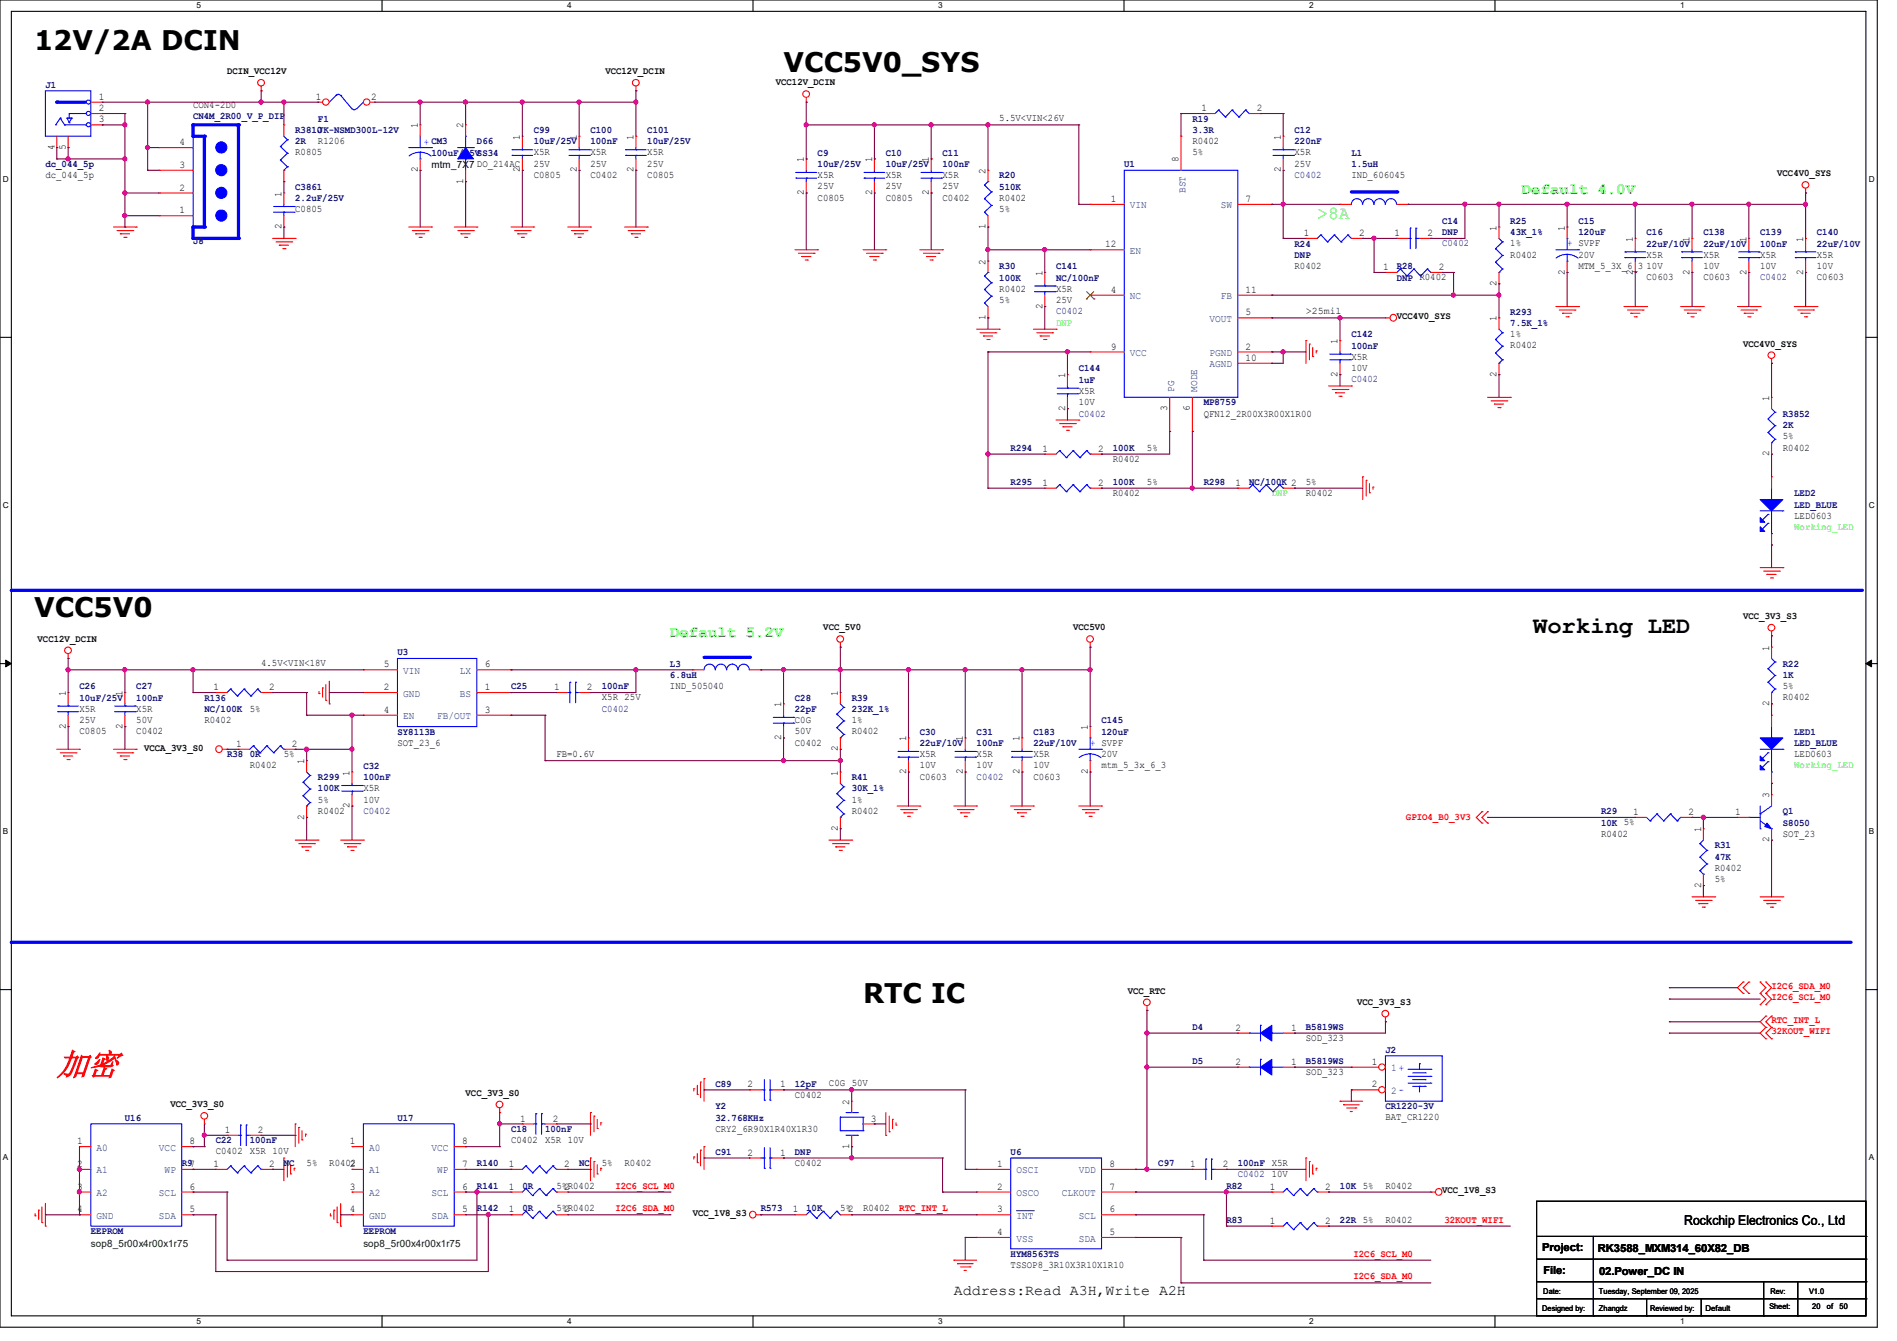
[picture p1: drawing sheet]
<svg xmlns="http://www.w3.org/2000/svg" width="297mm" height="210mm" viewBox="0 0 297 210" stroke-linecap="round" stroke-linejoin="round" font-family="sans-serif">
<defs><g id="words">
<text font-size="5.1" fill="#f00" x="8.9" y="168.4">加密</text>
<g font-size="4.2">
<text x="5.3" y="7.8">12V/2A DCIN</text>
<text x="122.7" y="11.3">VCC5V0_SYS</text>
<text x="5.3" y="96.7">VCC5V0</text>
<text x="135.1" y="157.1">RTC IC</text>
</g>
<text font-size="3.7" x="240" y="99.2">Working LED</text>
<text font-size="2.8" fill="#0f0" x="206.2" y="34.2">&gt;8A</text>
<g font-size="2.5" fill="#0f0">
<text x="238.3" y="30.4">Default 4.0V</text>
<text x="104.9" y="99.8">Default 5.2V</text>
</g>
<text font-size="2.3" x="149.4" y="202.8">Address:Read A3H,Write A2H</text>
<text font-size="2.1" x="263.7" y="191.9">Rockchip Electronics Co., Ltd</text>
<g font-size="1.7">
<text x="241.5" y="196">Project:</text>
<text x="250.1" y="196.1">RK3588_MXM314_60X82_DB</text>
<text x="241.6" y="199.5">File:</text>
<text x="250.4" y="199.7">02.Power_DC IN</text>
</g>
<g font-size="1.6">
<text x="35.6" y="11.6">DCIN_VCC12V</text>
<text x="94.8" y="11.6">VCC12V_DCIN</text>
<text x="15.5" y="17.4">2</text>
<text x="15.5" y="15.6">1</text>
<text x="30.2" y="16.9">CON4-2D0</text>
<text x="49.4" y="15.6">1</text>
<text x="58.1" y="15.6">2</text>
<text x="121.5" y="13.4">VCC12V_DCIN</text>
<text x="188.1" y="17.4">1</text>
<text x="196.8" y="17.4">2</text>
<text x="8.5" y="23.5" transform="rotate(-90 8.5 23.5)">4</text>
<text x="10.3" y="23.5" transform="rotate(-90 10.3 23.5)">5</text>
<text x="15.5" y="19.2">3</text>
<text x="28.1" y="22.7">4</text>
<text x="49.8" y="22.6">R1206</text>
<text x="65.4" y="20.1" transform="rotate(-90 65.4 20.1)">1</text>
<text x="72.5" y="20.1" transform="rotate(-90 72.5 20.1)">2</text>
<text x="81.4" y="21.9" transform="rotate(-90 81.4 21.9)">1</text>
<text x="90.3" y="21.9" transform="rotate(-90 90.3 21.9)">1</text>
<text x="99.2" y="21.9" transform="rotate(-90 99.2 21.9)">1</text>
<text x="156.5" y="19">5.5V&lt;VIN&lt;26V</text>
<text x="186.7" y="22.6">R0402</text>
<text x="200.5" y="21.9" transform="rotate(-90 200.5 21.9)">1</text>
<text x="7.1" y="27.9">dc_044_5p</text>
<text x="28.1" y="29.8">2</text>
<text x="28.1" y="26.3">3</text>
<text x="46.2" y="24.3">R0805</text>
<text x="65.4" y="27" transform="rotate(-90 65.4 27)">2</text>
<text x="67.6" y="26.3">mtm_7X7 DO_214AC</text>
<text x="72.5" y="28.8" transform="rotate(-90 72.5 28.8)">1</text>
<text x="81.4" y="27" transform="rotate(-90 81.4 27)">2</text>
<text x="83.6" y="27.9">C0805</text>
<text x="83.6" y="24.3">X5R</text>
<text x="83.6" y="26.1">25V</text>
<text x="90.3" y="27" transform="rotate(-90 90.3 27)">2</text>
<text x="92.5" y="27.9">C0402</text>
<text x="92.5" y="24.3">X5R</text>
<text x="92.5" y="26.1">25V</text>
<text x="99.2" y="27" transform="rotate(-90 99.2 27)">2</text>
<text x="101.3" y="27.9">C0805</text>
<text x="101.3" y="24.3">X5R</text>
<text x="101.3" y="26.1">25V</text>
<text x="125.9" y="25.4" transform="rotate(-90 125.9 25.4)">1</text>
<text x="128" y="27.9">X5R</text>
<text x="128" y="29.7">25V</text>
<text x="136.5" y="25.4" transform="rotate(-90 136.5 25.4)">1</text>
<text x="138.7" y="27.9">X5R</text>
<text x="138.7" y="29.7">25V</text>
<text x="145.4" y="25.4" transform="rotate(-90 145.4 25.4)">1</text>
<text x="147.6" y="27.9">X5R</text>
<text x="147.6" y="29.7">25V</text>
<text x="154.3" y="27.2" transform="rotate(-90 154.3 27.2)">2</text>
<text x="184.5" y="25.4" transform="rotate(-90 184.5 25.4)">8</text>
<text x="186.7" y="24.3">5%</text>
<text x="200.5" y="27" transform="rotate(-90 200.5 27)">2</text>
<text x="202.7" y="24.3">X5R</text>
<text x="202.7" y="26.1">25V</text>
<text x="211.6" y="27.9">IND_606045</text>
<text x="278.3" y="27.6">VCC4V0_SYS</text>
<text x="28.1" y="33.4">1</text>
<text x="44.1" y="35.9" transform="rotate(-90 44.1 35.9)">2</text>
<text x="44.1" y="30.8" transform="rotate(-90 44.1 30.8)">1</text>
<text x="46.2" y="33.2">C0805</text>
<text x="125.9" y="30.6" transform="rotate(-90 125.9 30.6)">2</text>
<text x="128" y="31.5">C0805</text>
<text x="136.5" y="30.6" transform="rotate(-90 136.5 30.6)">2</text>
<text x="138.7" y="31.5">C0805</text>
<text x="145.4" y="30.6" transform="rotate(-90 145.4 30.6)">2</text>
<text x="147.6" y="31.5">C0402</text>
<text x="154.3" y="35.9" transform="rotate(-90 154.3 35.9)">1</text>
<text x="156.5" y="31.5">R0402</text>
<text x="156.5" y="33.2">5%</text>
<text x="173.9" y="31.6">1</text>
<text x="195" y="31.6">7</text>
<text x="154.3" y="41.4" transform="rotate(-90 154.3 41.4)">2</text>
<text x="173" y="38.7">12</text>
<text x="204.1" y="37">1</text>
<text x="212.8" y="37">2</text>
<text x="218.4" y="37">1</text>
<text x="223.5" y="37">2</text>
<text x="234.3" y="36.1" transform="rotate(-90 234.3 36.1)">1</text>
<text x="236.5" y="40.3">R0402</text>
<text x="236.5" y="38.6">1%</text>
<text x="245" y="36.1" transform="rotate(-90 245 36.1)">1</text>
<text x="247.1" y="40.3">20V</text>
<text x="255.7" y="37.9" transform="rotate(-90 255.7 37.9)">1</text>
<text x="257.8" y="40.3">X5R</text>
<text x="264.5" y="37.9" transform="rotate(-90 264.5 37.9)">1</text>
<text x="266.7" y="40.3">X5R</text>
<text x="273.4" y="37.9" transform="rotate(-90 273.4 37.9)">1</text>
<text x="275.6" y="40.3">X5R</text>
<text x="282.3" y="37.9" transform="rotate(-90 282.3 37.9)">1</text>
<text x="284.5" y="40.3">X5R</text>
<text x="156.5" y="45.7">R0402</text>
<text x="156.5" y="47.5">5%</text>
<text x="163.2" y="43.2" transform="rotate(-90 163.2 43.2)">1</text>
<text x="165.4" y="45.7">X5R</text>
<text x="165.4" y="47.5">25V</text>
<text x="173.9" y="45.8">4</text>
<text x="195" y="45.8">11</text>
<text x="202.7" y="42.1">R0402</text>
<text x="216.6" y="42.3">1</text>
<text x="225.3" y="42.3">2</text>
<text x="234.3" y="44.8" transform="rotate(-90 234.3 44.8)">2</text>
<text x="245" y="43" transform="rotate(-90 245 43)">2</text>
<text x="247.1" y="42.1">MTM_5_3X_6_3</text>
<text x="255.7" y="43" transform="rotate(-90 255.7 43)">2</text>
<text x="257.8" y="43.9">C0603</text>
<text x="257.8" y="42.1">10V</text>
<text x="264.5" y="43" transform="rotate(-90 264.5 43)">2</text>
<text x="266.7" y="43.9">C0603</text>
<text x="266.7" y="42.1">10V</text>
<text x="273.4" y="43" transform="rotate(-90 273.4 43)">2</text>
<text x="275.6" y="42.1">10V</text>
<text x="282.3" y="43" transform="rotate(-90 282.3 43)">2</text>
<text x="284.5" y="43.9">C0603</text>
<text x="284.5" y="42.1">10V</text>
<text x="154.3" y="50.1" transform="rotate(-90 154.3 50.1)">1</text>
<text x="163.2" y="48.3" transform="rotate(-90 163.2 48.3)">2</text>
<text x="195" y="49.4">5</text>
<text x="204.5" y="49.2">&gt;25mil</text>
<text x="209.4" y="53.9" transform="rotate(-90 209.4 53.9)">1</text>
<text x="218.7" y="50">VCC4V0_SYS</text>
<text x="234.3" y="50.3" transform="rotate(-90 234.3 50.3)">1</text>
<text x="236.5" y="52.8">1%</text>
<text x="166.8" y="59.2" transform="rotate(-90 166.8 59.2)">1</text>
<text x="173.9" y="54.7">9</text>
<text x="195" y="54.7">2</text>
<text x="195" y="56.5">10</text>
<text x="209.4" y="59" transform="rotate(-90 209.4 59)">2</text>
<text x="211.6" y="56.3">X5R</text>
<text x="211.6" y="58.1">10V</text>
<text x="234.3" y="59" transform="rotate(-90 234.3 59)">2</text>
<text x="236.5" y="54.6">R0402</text>
<text x="272.9" y="54.3">VCC4V0_SYS</text>
<text x="166.8" y="64.3" transform="rotate(-90 166.8 64.3)">2</text>
<text x="168.9" y="61.7">X5R</text>
<text x="168.9" y="63.5">10V</text>
<text x="182.8" y="64.3" transform="rotate(-90 182.8 64.3)">3</text>
<text x="186.3" y="64.3" transform="rotate(-90 186.3 64.3)">6</text>
<text x="188.5" y="65.2">QFN12_2R00X3R00X1R00</text>
<text x="277" y="62.8" transform="rotate(-90 277 62.8)">1</text>
<text x="163.2" y="70.7">1</text>
<text x="171.9" y="70.7">2</text>
<text x="179.6" y="70.6">5%</text>
<text x="277" y="71.5" transform="rotate(-90 277 71.5)">2</text>
<text x="279.1" y="70.6">R0402</text>
<text x="279.1" y="68.8">5%</text>
<text x="163.2" y="76.1">1</text>
<text x="171.9" y="76.1">2</text>
<text x="174.2" y="72.3">R0402</text>
<text x="174.2" y="77.7">R0402</text>
<text x="179.6" y="75.9">5%</text>
<text x="193.5" y="76.1">1</text>
<text x="204.5" y="77.7">R0402</text>
<text x="204.5" y="75.9">5%</text>
<text x="280.9" y="81.2">LED0603</text>
<text x="5.9" y="100.5">VCC12V_DCIN</text>
<text x="128.9" y="98.7">VCC_5V0</text>
<text x="168" y="98.7">VCC5V0</text>
<text x="272.9" y="96.9">VCC_3V3_S3</text>
<text x="277" y="101.9" transform="rotate(-90 277 101.9)">1</text>
<text x="40.9" y="104.3">4.5V&lt;VIN&lt;18V</text>
<text x="60.1" y="104.5">5</text>
<text x="75.9" y="104.5">6</text>
<text x="104.9" y="107.9">IND_505040</text>
<text x="279.1" y="107.9">5%</text>
<text x="10.3" y="109" transform="rotate(-90 10.3 109)">1</text>
<text x="12.4" y="111.5">X5R</text>
<text x="12.4" y="113.2">25V</text>
<text x="19.2" y="109" transform="rotate(-90 19.2 109)">1</text>
<text x="21.3" y="111.5">X5R</text>
<text x="21.3" y="113.2">50V</text>
<text x="32" y="113.2">R0402</text>
<text x="33.4" y="108.1">1</text>
<text x="39.1" y="111.5">5%</text>
<text x="42.1" y="108.1">2</text>
<text x="60.1" y="111.6">4</text>
<text x="60.1" y="108.1">2</text>
<text x="75.9" y="111.6">3</text>
<text x="75.9" y="108.1">1</text>
<text x="86.8" y="108.1">1</text>
<text x="91.9" y="108.1">2</text>
<text x="94.2" y="109.7">X5R 25V</text>
<text x="122.3" y="110.8" transform="rotate(-90 122.3 110.8)">1</text>
<text x="124.5" y="113.2">C0G</text>
<text x="131.2" y="109" transform="rotate(-90 131.2 109)">1</text>
<text x="133.3" y="113.2">1%</text>
<text x="277" y="110.6" transform="rotate(-90 277 110.6)">2</text>
<text x="279.1" y="109.7">R0402</text>
<text x="10.3" y="114.1" transform="rotate(-90 10.3 114.1)">2</text>
<text x="12.4" y="115">C0805</text>
<text x="19.2" y="114.1" transform="rotate(-90 19.2 114.1)">2</text>
<text x="21.3" y="115">C0402</text>
<text x="22.6" y="117.6">VCCA_3V3_S0</text>
<text x="37" y="117">1</text>
<text x="44.4" y="118.6">5%</text>
<text x="45.7" y="117">2</text>
<text x="47.6" y="119.7" transform="rotate(-90 47.6 119.7)">1</text>
<text x="62.2" y="116.8">SOT_23_6</text>
<text x="87.1" y="118.6">FB=0.6V</text>
<text x="122.3" y="115.9" transform="rotate(-90 122.3 115.9)">2</text>
<text x="124.5" y="116.8">C0402</text>
<text x="124.5" y="115">50V</text>
<text x="131.2" y="117.7" transform="rotate(-90 131.2 117.7)">2</text>
<text x="133.3" y="115">R0402</text>
<text x="141.9" y="116.1" transform="rotate(-90 141.9 116.1)">1</text>
<text x="144" y="118.6">X5R</text>
<text x="150.8" y="116.1" transform="rotate(-90 150.8 116.1)">1</text>
<text x="152.9" y="118.6">X5R</text>
<text x="159.6" y="116.1" transform="rotate(-90 159.6 116.1)">1</text>
<text x="161.8" y="118.6">X5R</text>
<text x="170.3" y="114.3" transform="rotate(-90 170.3 114.3)">1</text>
<text x="172.5" y="118.6">20V</text>
<text x="280.9" y="118.6">LED0603</text>
<text x="39.1" y="120.4">R0402</text>
<text x="49.8" y="125.7">5%</text>
<text x="54.7" y="121.5" transform="rotate(-90 54.7 121.5)">1</text>
<text x="56.9" y="123.9">X5R</text>
<text x="56.9" y="125.7">10V</text>
<text x="131.2" y="121.5" transform="rotate(-90 131.2 121.5)">1</text>
<text x="133.3" y="125.7">1%</text>
<text x="141.9" y="121.2" transform="rotate(-90 141.9 121.2)">2</text>
<text x="144" y="122.1">C0603</text>
<text x="144" y="120.4">10V</text>
<text x="150.8" y="121.2" transform="rotate(-90 150.8 121.2)">2</text>
<text x="152.9" y="120.4">10V</text>
<text x="159.6" y="121.2" transform="rotate(-90 159.6 121.2)">2</text>
<text x="161.8" y="122.1">C0603</text>
<text x="161.8" y="120.4">10V</text>
<text x="170.3" y="121.2" transform="rotate(-90 170.3 121.2)">2</text>
<text x="172.5" y="120.4">mtm_5_3x_6_3</text>
<text x="277" y="125" transform="rotate(-90 277 125)">3</text>
<text x="47.6" y="128.4" transform="rotate(-90 47.6 128.4)">2</text>
<text x="49.8" y="127.5">R0402</text>
<text x="54.7" y="126.6" transform="rotate(-90 54.7 126.6)">2</text>
<text x="131.2" y="130.1" transform="rotate(-90 131.2 130.1)">2</text>
<text x="133.3" y="127.5">R0402</text>
<text x="250.7" y="131">R0402</text>
<text x="255.7" y="127.6">1</text>
<text x="264.4" y="127.6">2</text>
<text x="266.3" y="130.3" transform="rotate(-90 266.3 130.3)">1</text>
<text x="271.7" y="127.6">1</text>
<text x="277" y="131.9" transform="rotate(-90 277 131.9)">2</text>
<text x="279.1" y="131">SOT_23</text>
<text x="268.5" y="136.4">R0402</text>
<text x="266.3" y="139" transform="rotate(-90 266.3 139)">2</text>
<text x="268.5" y="138.1">5%</text>
<text x="176.6" y="155.6">VCC_RTC</text>
<text x="193.5" y="161.4">2</text>
<text x="202.1" y="161.4">1</text>
<text x="212.5" y="157.4">VCC_3V3_S3</text>
<text x="193.5" y="166.8">2</text>
<text x="202.1" y="166.8">1</text>
<text x="204.5" y="163">SOD_323</text>
<text x="214.8" y="166.8">1</text>
<text x="26.7" y="173.4">VCC_3V3_S0</text>
<text x="72.9" y="171.6">VCC_3V3_S0</text>
<text x="117" y="170.3">2</text>
<text x="122.1" y="170.3">1</text>
<text x="124.5" y="171.9">C0402</text>
<text x="129.8" y="170.1">C0G 50V</text>
<text x="133" y="173" transform="rotate(-90 133 173)">2</text>
<text x="204.5" y="168.4">SOD_323</text>
<text x="214.8" y="170.3">2</text>
<text x="12.1" y="179.2">1</text>
<text x="29.7" y="179.2">8</text>
<text x="35.2" y="177.4">1</text>
<text x="40.3" y="177.4">2</text>
<text x="54.8" y="179.2">1</text>
<text x="72.3" y="179.2">8</text>
<text x="80" y="179">C0402</text>
<text x="81.4" y="175.6">1</text>
<text x="85.3" y="179">X5R 10V</text>
<text x="86.6" y="175.6">2</text>
<text x="112" y="177.2">CRY2_6R90X1R40X1R30</text>
<text x="133" y="179.9" transform="rotate(-90 133 179.9)">1</text>
<text x="136.4" y="175.6">3</text>
<text x="216.9" y="175.5">BAT_CR1220</text>
<text x="12.1" y="182.8">2</text>
<text x="33.4" y="182.8">1</text>
<text x="33.8" y="180.8">C0402</text>
<text x="39.1" y="180.8">X5R 10V</text>
<text x="42.1" y="182.8">2</text>
<text x="48" y="182.6">5%</text>
<text x="51.6" y="182.6">R0402</text>
<text x="54.8" y="182.8">2</text>
<text x="72.3" y="182.8">7</text>
<text x="79.7" y="182.8">1</text>
<text x="88.3" y="182.8">2</text>
<text x="94.2" y="182.6">5%</text>
<text x="97.8" y="182.6">R0402</text>
<text x="117" y="181">2</text>
<text x="122.1" y="181">1</text>
<text x="124.5" y="182.6">C0402</text>
<text x="156.1" y="182.8">1</text>
<text x="173.7" y="182.8">8</text>
<text x="186.4" y="182.8">1</text>
<text x="191.5" y="182.8">2</text>
<text x="199.1" y="182.6">X5R</text>
<text x="199.1" y="184.4">10V</text>
<text x="12.1" y="186.3">3</text>
<text x="12.1" y="189.9">4</text>
<text x="29.7" y="189.9">5</text>
<text x="29.7" y="186.3">6</text>
<text x="54.8" y="186.3">3</text>
<text x="54.8" y="189.9">4</text>
<text x="72.3" y="189.9">5</text>
<text x="72.3" y="186.3">6</text>
<text x="79.7" y="189.9">1</text>
<text x="79.7" y="186.3">1</text>
<text x="87.1" y="189.7">5%2R0402</text>
<text x="87.1" y="186.1">5%2R0402</text>
<text x="108.5" y="190.5">VCC_1V8_S3</text>
<text x="124.1" y="189.9">1</text>
<text x="131.6" y="189.7">5%2</text>
<text x="135.1" y="189.7">R0402</text>
<text x="156.1" y="186.3">2</text>
<text x="156.1" y="189.9">3</text>
<text x="173.7" y="189.9">6</text>
<text x="173.7" y="186.3">7</text>
<text x="198.8" y="191.6">1</text>
<text x="198.8" y="186.3">1</text>
<text x="207.5" y="191.6">2</text>
<text x="207.5" y="186.3">2</text>
<text x="216.9" y="191.5">R0402</text>
<text x="216.9" y="186.1">R0402</text>
<text x="225.8" y="186.9">VCC_1V8_S3</text>
<text x="156.1" y="193.4">4</text>
<text x="173.7" y="193.4">5</text>
<text x="158.2" y="198.6">TSSOP8_3R10X3R10X1R10</text>
</g>
<g font-size="1.6" fill="#000080">
<text x="7.1" y="13.7">J1</text>
<text x="30.2" y="18.7">CN4M_2R00_V_P_DIP</text>
<text x="46.2" y="20.8">R3810JK-NSMD300L-12V</text>
<text x="46.2" y="22.6">2R</text>
<text x="49.8" y="19">F1</text>
<text x="74.7" y="22.6">D66</text>
<text x="83.6" y="20.8">C99</text>
<text x="83.6" y="22.6">10uF/25V</text>
<text x="92.5" y="20.8">C100</text>
<text x="92.5" y="22.6">100nF</text>
<text x="101.3" y="20.8">C101</text>
<text x="101.3" y="22.6">10uF/25V</text>
<text x="186.7" y="19">R19</text>
<text x="186.7" y="20.8">3.3R</text>
<text x="202.7" y="20.8">C12</text>
<text x="202.7" y="22.6">220nF</text>
<text x="7.1" y="26.2">dc_044_5p</text>
<text x="46.2" y="29.7">C3861</text>
<text x="67.6" y="24.4">100uF/25VSS34</text>
<text x="128" y="24.4">C9</text>
<text x="128" y="26.2">10uF/25V</text>
<text x="138.7" y="24.4">C10</text>
<text x="138.7" y="26.2">10uF/25V</text>
<text x="147.6" y="24.4">C11</text>
<text x="147.6" y="26.2">100nF</text>
<text x="156.5" y="27.9">R20</text>
<text x="156.5" y="29.7">510K</text>
<text x="176" y="26.2">U1</text>
<text x="202.7" y="27.9">C0402</text>
<text x="211.6" y="24.4">L1</text>
<text x="211.6" y="26.2">1.5uH</text>
<text x="46.2" y="31.5">2.2uF/25V</text>
<text x="225.8" y="35.1">C14</text>
<text x="236.5" y="35.1">R25</text>
<text x="247.1" y="35.1">C15</text>
<text x="30.2" y="38.3">J8</text>
<text x="202.7" y="38.6">R24</text>
<text x="202.7" y="40.4">DNP</text>
<text x="225.8" y="36.8">DNP</text>
<text x="225.8" y="38.6">C0402</text>
<text x="236.5" y="36.8">43K_1%</text>
<text x="247.1" y="36.8">120uF</text>
<text x="257.8" y="36.8">C16</text>
<text x="257.8" y="38.6">22uF/10V</text>
<text x="266.7" y="36.8">C138</text>
<text x="266.7" y="38.6">22uF/10V</text>
<text x="275.6" y="36.8">C139</text>
<text x="275.6" y="38.6">100nF</text>
<text x="284.5" y="36.8">C140</text>
<text x="284.5" y="38.6">22uF/10V</text>
<text x="156.5" y="42.2">R30</text>
<text x="156.5" y="43.9">100K</text>
<text x="165.4" y="42.2">C141</text>
<text x="165.4" y="43.9">NC/100nF</text>
<text x="218.7" y="42.2">R28</text>
<text x="218.7" y="43.9">DNP R0402</text>
<text x="275.6" y="43.9">C0402</text>
<text x="165.4" y="49.2">C0402</text>
<text x="211.6" y="52.8">C142</text>
<text x="236.5" y="49.3">R293</text>
<text x="236.5" y="51.1">7.5K_1%</text>
<text x="168.9" y="58.2">C144</text>
<text x="168.9" y="59.9">1uF</text>
<text x="211.6" y="54.6">100nF</text>
<text x="211.6" y="59.9">C0402</text>
<text x="168.9" y="65.2">C0402</text>
<text x="188.5" y="63.5">MP8759</text>
<text x="279.1" y="65.3">R3852</text>
<text x="158.2" y="70.6">R294</text>
<text x="174.2" y="70.6">100K</text>
<text x="279.1" y="67.1">2K</text>
<text x="158.2" y="75.9">R295</text>
<text x="174.2" y="75.9">100K</text>
<text x="188.5" y="75.9">R298</text>
<text x="195.6" y="75.9">NC/100K 2</text>
<text x="280.9" y="77.7">LED2</text>
<text x="280.9" y="79.5">LED_BLUE</text>
<text x="12.4" y="107.9">C26</text>
<text x="21.3" y="107.9">C27</text>
<text x="62.2" y="102.6">U3</text>
<text x="80" y="107.9">C25</text>
<text x="94.2" y="107.9">100nF</text>
<text x="104.9" y="104.4">L3</text>
<text x="104.9" y="106.2">6.8uH</text>
<text x="279.1" y="104.4">R22</text>
<text x="279.1" y="106.2">1K</text>
<text x="12.4" y="109.7">10uF/25V</text>
<text x="21.3" y="109.7">100nF</text>
<text x="32" y="109.7">R136</text>
<text x="32" y="111.5">NC/100K</text>
<text x="94.2" y="111.5">C0402</text>
<text x="124.5" y="109.7">C28</text>
<text x="124.5" y="111.5">22pF</text>
<text x="133.3" y="109.7">R39</text>
<text x="133.3" y="111.5">232K_1%</text>
<text x="172.5" y="113.3">C145</text>
<text x="35.6" y="118.6">R38 0R</text>
<text x="62.2" y="115.1">SY8113B</text>
<text x="144" y="115.1">C30</text>
<text x="144" y="116.8">22uF/10V</text>
<text x="152.9" y="115.1">C31</text>
<text x="152.9" y="116.8">100nF</text>
<text x="161.8" y="115.1">C183</text>
<text x="161.8" y="116.8">22uF/10V</text>
<text x="172.5" y="115.1">120uF</text>
<text x="280.9" y="115.1">LED1</text>
<text x="280.9" y="116.8">LED_BLUE</text>
<text x="49.8" y="122.2">R299</text>
<text x="49.8" y="123.9">100K</text>
<text x="56.9" y="120.4">C32</text>
<text x="56.9" y="122.2">100nF</text>
<text x="133.3" y="122.2">R41</text>
<text x="133.3" y="123.9">30K_1%</text>
<text x="152.9" y="122.1">C0402</text>
<text x="56.9" y="127.5">C0402</text>
<text x="250.7" y="127.5">R29</text>
<text x="250.7" y="129.3">10K 5%</text>
<text x="279.1" y="127.5">Q1</text>
<text x="279.1" y="129.3">S8050</text>
<text x="268.5" y="132.8">R31</text>
<text x="268.5" y="134.6">47K</text>
<text x="186.7" y="161.3">D4</text>
<text x="204.5" y="161.3">B5819WS</text>
<text x="186.7" y="166.6">D5</text>
<text x="204.5" y="166.6">B5819WS</text>
<text x="216.9" y="164.8">J2</text>
<text x="112" y="173.7">Y2</text>
<text x="112" y="170.2">C89</text>
<text x="124.5" y="170.2">12pF</text>
<text x="216.9" y="173.7">CR1220-3V</text>
<text x="19.6" y="175.5">U16</text>
<text x="33.8" y="179.1">C22</text>
<text x="39.1" y="179.1">100nF</text>
<text x="62.2" y="175.5">U17</text>
<text x="80" y="177.3">C18</text>
<text x="85.3" y="177.3">100nF</text>
<text x="112" y="175.5">32.768KHz</text>
<text x="28.4" y="182.6">R97</text>
<text x="44.4" y="182.6">NC</text>
<text x="74.7" y="182.6">R140</text>
<text x="90.7" y="182.6">NC</text>
<text x="112" y="180.8">C91</text>
<text x="124.5" y="180.8">DNP</text>
<text x="158.2" y="180.8">U6</text>
<text x="181.4" y="182.6">C97</text>
<text x="193.8" y="182.6">100nF</text>
<text x="193.8" y="184.4">C0402</text>
<text x="74.7" y="189.7">R142</text>
<text x="74.7" y="186.2">R141</text>
<text x="81.8" y="189.7">0R</text>
<text x="81.8" y="186.2">0R</text>
<text x="119.1" y="189.7">R573</text>
<text x="126.2" y="189.7">10K</text>
<text x="192" y="191.5">R83</text>
<text x="192" y="186.2">R82</text>
<text x="209.8" y="191.5">22R 5%</text>
<text x="209.8" y="186.2">10K 5%</text>
<text x="14.2" y="193.3">EEPROM</text>
<text x="56.9" y="193.3">EEPROM</text>
<text x="158.2" y="196.8">HYM8563TS</text>
</g>
<g font-size="1.6" fill="#00f">
<text x="66.3" y="22.7">+ CM3</text>
<text x="245.4" y="38.6">+ SVPF</text>
<text x="170.7" y="116.8">+ SVPF</text>
</g>
<g font-size="1.6" fill="#004080">
<text x="176.9" y="32.6">VIN</text>
<text x="185.6" y="30.2" transform="rotate(-90 185.6 30.2)">BST</text>
<text x="191.1" y="32.6">SW</text>
<text x="176.9" y="39.8">EN</text>
<text x="176.9" y="46.9">NC</text>
<text x="191.1" y="46.9">FB</text>
<text x="189.4" y="50.4">VOUT</text>
<text x="176.9" y="55.8">VCC</text>
<text x="189.4" y="55.8">PGND</text>
<text x="189.4" y="57.5">AGND</text>
<text x="183.9" y="61.3" transform="rotate(-90 183.9 61.3)">PG</text>
<text x="187.4" y="61.3" transform="rotate(-90 187.4 61.3)">MODE</text>
<text x="63.1" y="105.5">VIN</text>
<text x="72" y="105.5">LX</text>
<text x="63.1" y="112.7">EN</text>
<text x="63.1" y="109.1">GND</text>
<text x="68.5" y="112.7">FB/OUT</text>
<text x="72" y="109.1">BS</text>
<text x="217.8" y="167.8">1 +</text>
<text x="217.8" y="171.3">2 -</text>
<text x="15.1" y="180.2">A0</text>
<text x="15.1" y="183.8">A1</text>
<text x="24.9" y="180.2">VCC</text>
<text x="25.8" y="183.8">WP</text>
<text x="57.8" y="180.2">A0</text>
<text x="57.8" y="183.8">A1</text>
<text x="67.6" y="180.2">VCC</text>
<text x="68.5" y="183.8">WP</text>
<text x="159.1" y="183.8">OSCI</text>
<text x="168.9" y="183.8">VDD</text>
<text x="15.1" y="187.3">A2</text>
<text x="15.1" y="190.9">GND</text>
<text x="24.9" y="190.9">SDA</text>
<text x="24.9" y="187.3">SCL</text>
<text x="57.8" y="187.3">A2</text>
<text x="57.8" y="190.9">GND</text>
<text x="67.6" y="190.9">SDA</text>
<text x="67.6" y="187.3">SCL</text>
<text x="159.1" y="187.3">OSCO</text>
<text x="159.1" y="190.9">INT</text>
<text x="166.2" y="187.3">CLKOUT</text>
<text x="168.9" y="190.9">SCL</text>
<text x="159.1" y="194.4">VSS</text>
<text x="168.9" y="194.4">SDA</text>
</g>
<g font-size="1.6" fill="#0f0">
<text x="165.4" y="51">DNP</text>
<text x="199.1" y="77.7">DNP</text>
<text x="280.9" y="83">Working_LED</text>
<text x="280.9" y="120.4">Working_LED</text>
</g>
<g font-size="1.6" fill="#f00">
<text x="220.1" y="128.4">GPIO4_B0_3V3</text>
<text x="277.4" y="154.9">I2C6_SDA_M0</text>
<text x="277.4" y="160.2">RTC_INT_L</text>
<text x="277.4" y="156.7">I2C6_SCL_M0</text>
<text x="277.4" y="162">32KOUT_WIFI</text>
<text x="96.3" y="189.7">I2C6_SDA_M0</text>
<text x="96.3" y="186.1">I2C6_SCL_M0</text>
<text x="140.8" y="189.7">RTC_INT_L</text>
<text x="226.1" y="191.5">32KOUT_WIFI</text>
<text x="211.9" y="196.8">I2C6_SCL_M0</text>
<text x="211.9" y="200.4">I2C6_SDA_M0</text>
</g>
<g font-size="1.6" fill="#004000">
<text x="14.2" y="195.2">sop8_5r00x4r00x1r75</text>
<text x="56.9" y="195.2">sop8_5r00x4r00x1r75</text>
</g>
<g font-size="1.3">
<text x="30.8" y="1.3">5</text>
<text x="88.8" y="1.3">4</text>
<text x="146.9" y="1.3">3</text>
<text x="205" y="1.3">2</text>
<text x="263.1" y="1.3">1</text>
<text x=".5" y="28.4">D</text>
<text x="292.6" y="28.4">D</text>
<text x=".5" y="79.5">C</text>
<text x="292.6" y="79.5">C</text>
<text x=".5" y="130.6">B</text>
<text x="292.6" y="130.6">B</text>
<text x=".5" y="181.7">A</text>
<text x="292.6" y="181.7">A</text>
<text x="30.8" y="207.4">5</text>
<text x="88.8" y="207.4">4</text>
<text x="146.9" y="207.4">3</text>
<text x="205" y="207.4">2</text>
<text x="263.1" y="207.4">1</text>
</g>
<g font-size="1.2">
<text x="241.6" y="202.6">Date:</text>
<text x="250.4" y="202.6">Tuesday, September 09, 2025</text>
<text x="277.2" y="202.6">Rev:</text>
<text x="283.2" y="202.6">V1.0</text>
<text x="241.5" y="205.3">Designed by:</text>
<text x="250.4" y="205.3">Zhangdz</text>
<text x="258.4" y="205.3">Reviewed by:</text>
<text x="267" y="205.3">Default</text>
<text x="277" y="205.1">Sheet:</text>
<text x="283.8" y="205.1">20</text>
<text x="286" y="205.1">of</text>
<text x="288" y="205.1">50</text>
</g>
</g></defs>
<path d="M0 0h293.9v207.9h-293.9zM1.8 1.8h290.3v204.3h-290.3z" fill="none" stroke="#000" stroke-width=".17"/>
<g fill="#fff">
<path d="M30.8 .2h.7v1.4h-.7z"/>
<path d="M30.8 206.2h.7v1.4h-.7z"/>
</g>
<path d="M59.8 0v1.8M59.8 206.1v1.8" fill="none" stroke="#000" stroke-width=".17"/>
<g fill="#fff">
<path d="M88.8 .2h.7v1.4h-.7z"/>
<path d="M88.8 206.2h.7v1.4h-.7z"/>
</g>
<path d="M117.9 0v1.8M117.9 206.1v1.8" fill="none" stroke="#000" stroke-width=".17"/>
<g fill="#fff">
<path d="M146.9 .2h.7v1.4h-.7z"/>
<path d="M146.9 206.2h.7v1.4h-.7z"/>
</g>
<path d="M176 0v1.8M176 206.1v1.8" fill="none" stroke="#000" stroke-width=".17"/>
<g fill="#fff">
<path d="M205 .2h.7v1.4h-.7z"/>
<path d="M205 206.2h.7v1.4h-.7z"/>
</g>
<path d="M234.1 0v1.8M234.1 206.1v1.8" fill="none" stroke="#000" stroke-width=".17"/>
<g fill="#fff">
<path d="M263.1 .2h.6v1.4h-.6z"/>
<path d="M263.1 206.2h.6v1.4h-.6z"/>
<path d="M.5 27.3h.9v1.4h-.9z"/>
<path d="M292.6 27.3h.9v1.4h-.9z"/>
<path d="M.5 78.4h.9v1.4h-.9z"/>
<path d="M292.6 78.4h.9v1.4h-.9z"/>
</g>
<path d="M0 52.8h1.8M292.1 52.8h1.8" fill="none" stroke="#000" stroke-width=".17"/>
<g fill="#fff">
<path d="M.5 129.5h.8v1.4h-.8z"/>
<path d="M292.6 129.5h.8v1.4h-.8z"/>
</g>
<path d="M0 103.9h1.8M292.1 103.9h1.8" fill="none" stroke="#000" stroke-width=".17"/>
<path d="M.9 103.4l.9 .5-.9 .5zM292.1 103.9l.9-.5v1z" fill="#000" stroke="#000" stroke-width=".16"/>
<g fill="#fff">
<path d="M.5 180.5h.8v1.4h-.8z"/>
<path d="M292.6 180.5h.8v1.4h-.8z"/>
</g>
<path d="M0 155h1.8M292.1 155h1.8" fill="none" stroke="#000" stroke-width=".17"/>
<path d="M1.8 92.5h289.8" fill="none" stroke="#00f" stroke-width=".51"/>
<circle cx="1.8" cy="92.5" r=".25" fill="#00f"/>
<path d="M1.8 147.6h288" fill="none" stroke="#00f" stroke-width=".51"/>
<circle cx="1.8" cy="147.6" r=".25" fill="#00f"/>
<g fill="none" stroke="#f00" stroke-width=".17">
<path d="M40.9 14.2h.1M40.9 13.5v.7M99.6 14.2h.1M99.6 13.5v.7M126.2 16h.1M126.2 15.3v.7M17.8 35.6h3.5M18.3 36.1h2.5M18.8 36.6h.1M18.8 36.6h1.5M19.4 37.2h.3M19.7 37.2h.1"/>
<path d="M20.8 36.1h.1M21.3 35.6h.1M42.7 37.3h3.5M43.2 37.9h2.5M43.7 38.4h.1M43.7 38.4h1.5M44.3 38.9h.3M44.6 38.9h.1M45.7 37.9h.1M46.2 37.3h.1M64 35.6h3.6M64.6 36.1h2.4"/>
<path d="M65.1 36.6h.1M65.1 36.6h1.4M65.6 37.2h.4M66 37.2h.1M67 36.1h.1M67.6 35.6h.1M71.1 35.6h3.6M71.7 36.1h2.4M72.2 36.6h.1M72.2 36.6h1.4M72.7 37.2h.4M73.1 37.2h.1"/>
<path d="M74.1 36.1h.1M74.7 35.6h.1M80 35.6h3.6M80.6 36.1h2.4M81.1 36.6h.1M81.1 36.6h1.4M81.6 37.2h.4M82 37.2h.1M83 36.1h.1M83.6 35.6h.1M88.9 35.6h3.6M89.5 36.1h2.4"/>
<path d="M90 36.6h.1M90 36.6h1.4M90.5 37.2h.3M90.8 37.2h.1M91.9 36.1h.1M92.5 35.6h.1M97.8 35.6h3.5M98.3 36.1h2.5M98.8 36.6h.1M98.8 36.6h1.5M99.4 37.2h.3M99.7 37.2h.1"/>
<path d="M100.8 36.1h.1M101.3 35.6h.1M124.5 39.1h3.5M125 39.7h2.5M127.5 39.7h.1M128 39.1h.1M135.1 39.1h3.6M135.7 39.7h2.4M138.1 39.7h.1M138.7 39.1h.1M144 39.1h3.6M144.6 39.7h2.4"/>
<path d="M147 39.7h.1M147.6 39.1h.1M282.7 30.2h.1M282.7 29.5v.7M125.5 40.2h.1M125.5 40.2h1.5M126.1 40.7h.3M126.4 40.7h.1M136.2 40.2h.1M136.2 40.2h1.4M136.7 40.7h.4M137.1 40.7h.1"/>
<path d="M145.1 40.2h.1M145.1 40.2h1.4M145.6 40.7h.4M146 40.7h.1M152.9 51.6h3.6M153.5 52.1h2.4M154 52.6h.1M154 52.6h1.4M154.5 53.2h.4M154.9 53.2h.1M155.9 52.1h.1M156.5 51.6h.1"/>
<path d="M161.8 51.6h3.6M162.3 52.1h2.5M162.9 52.6h.1M162.9 52.6h1.4M163.4 53.2h.3M163.7 53.2h.1M164.8 52.1h.1M165.4 51.6h.1M204.5 53.3h.1M204.5 53.3v3.6M205 53.9h.1M205 53.9v2.4"/>
<path d="M205.5 55.8h.1M205.5 54.4v1.4M206.1 54.9h.1M206.1 54.9v.4M216.9 49.8h.1M216.9 49.8h.7M243.6 48h3.5M244.1 48.6h2.5M244.6 49.1h.1M244.6 49.1h1.5M245.2 49.6h.3M245.5 49.6h.1"/>
<path d="M246.6 48.6h.1M247.1 48h.1M254.3 48h3.5M254.8 48.6h2.5M255.3 49.1h.1M255.3 49.1h1.5M255.9 49.6h.3M256.2 49.6h.1M257.3 48.6h.1M257.8 48h.1M263.1 48h3.6M263.7 48.6h2.4"/>
<path d="M264.2 49.1h.1M264.2 49.1h1.4M264.8 49.6h.3M265.1 49.6h.1M266.1 48.6h.1M266.7 48h.1M272 48h3.6M272.6 48.6h2.4M273.1 49.1h.1M273.1 49.1h1.4M273.6 49.6h.4M274 49.6h.1"/>
<path d="M275 48.6h.1M275.6 48h.1M277.4 56.9h.1M277.4 56.2v.7M280.9 48h3.6M281.5 48.6h2.4M282 49.1h.1M282 49.1h1.4M282.5 49.6h.4M282.9 49.6h.1M283.9 48.6h.1M284.5 48h.1"/>
<path d="M165.4 65.8h3.5M165.9 66.3h2.5M166.4 66.8h.1M166.4 66.8h1.5M167 67.4h.3M167.3 67.4h.1M168.4 66.3h.1M168.9 65.8h.1M208 60.5h3.6M208.6 61h2.4M209.1 61.5h.1M209.1 61.5h1.4"/>
<path d="M209.6 62.1h.4M210 62.1h.1M211 61h.1M211.6 60.5h.1M213.4 74.7h.1M213.4 74.7v3.5M213.9 75.2h.1M213.9 75.2v2.5M214.4 77.2h.1M214.4 75.7v1.5M215 76.3h.1M215 76.3v.3"/>
<path d="M232.9 62.2h3.6M233.5 62.8h2.4M234 63.3h.1M234 63.3h1.4M234.5 63.8h.4M234.9 63.8h.1M235.9 62.8h.1M236.5 62.2h.1M275.6 88.9h3.5M276.1 89.5h2.5M276.6 90h.1M276.6 90h1.5"/>
<path d="M277.2 90.5h.3M277.4 99.6h.1M277.4 98.8v.8M277.5 90.5h.1M278.6 89.5h.1M279.1 88.9h.1M8.9 117.3h3.5M9.4 117.9h2.5M9.9 118.4h.1M9.9 118.4h1.5M10.5 119h.3M10.7 103.1h.1"/>
<path d="M10.7 102.4v.7M10.8 119h.1M11.9 117.9h.1M12.4 117.3h.1M17.8 117.3h3.5M18.3 117.9h2.5M18.8 118.4h.1M18.8 118.4h1.5M19.4 119h.3M19.7 119h.1M20.8 117.9h.1M21.3 117.3h.1"/>
<path d="M34.8 117.3h.8M35.6 117.3h.1M50 108.6h.1M50 108.3v.3M50.5 107.7h.1M50.5 107.7v1.5M51 109.7h.1M51 107.2v2.5M51.6 110.2h.1M51.6 106.7v3.5M131.6 101.3h.1M131.6 100.6v.7"/>
<path d="M170.7 101.3h.1M170.7 100.6v.7M46.2 131.6h3.6M46.8 132.1h2.4M47.3 132.6h.1M47.3 132.6h1.4M47.8 133.2h.4M48.2 133.2h.1M49.2 132.1h.1M49.8 131.6h.1M53.3 131.6h3.6M53.9 132.1h2.4"/>
<path d="M54.4 132.6h.1M54.4 132.6h1.4M54.9 133.2h.4M55.3 133.2h.1M56.3 132.1h.1M56.9 131.6h.1M129.8 131.6h3.5M130.3 132.1h2.5M130.9 132.6h.1M130.9 132.6h1.4M131.4 133.2h.3M131.7 133.2h.1"/>
<path d="M132.8 132.1h.1M133.3 131.6h.1M140.5 126.2h3.5M141 126.8h2.5M141.5 127.3h.1M141.5 127.3h1.5M142.1 127.8h.3M142.4 127.8h.1M143.5 126.8h.1M144 126.2h.1M149.4 126.2h3.5M149.9 126.8h2.5"/>
<path d="M150.4 127.3h.1M150.4 127.3h1.4M151 127.8h.3M151.3 127.8h.1M152.4 126.8h.1M152.9 126.2h.1M158.2 126.2h3.6M158.8 126.8h2.4M159.3 127.3h.1M159.3 127.3h1.4M159.9 127.8h.3M160.2 127.8h.1"/>
<path d="M161.2 126.8h.1M161.8 126.2h.1M168.9 126.2h3.6M169.5 126.8h2.4M170 127.3h.1M170 127.3h1.4M170.5 127.8h.4M170.9 127.8h.1M171.9 126.8h.1M172.5 126.2h.1M232 128.9h.1M232 127.1h.1"/>
<path d="M232 127.1l-.9 .9 .9 .9M232.9 128.9h.1M232.9 127.1h.1M232.9 127.1l-.9 .9 .9 .9M179.6 158.2h.1M179.6 157.5v.7M216.9 159.3v.7M264.9 140.5h3.6M265.5 141h2.4M266 141.5h.1M266 141.5h1.4M266.5 142.1h.4"/>
<path d="M266.9 142.1h.1M267.9 141h.1M268.5 140.5h.1M272.9 153.8h.1M272.9 155.6h.1M272.9 153.8l-.9 .9 .9 .9M273.8 155.6h.1M273.8 153.8h.1M273.8 153.8l-.9 .9 .9 .9M275.6 157.4h.1M275.6 155.6h.1M275.6 153.8h.1"/>
<path d="M275.6 140.5h3.5M275.6 155.6l.9 .9-.9 .9M275.6 153.8l.9 .9-.9 .9M276.1 141h2.5M276.5 159.1h.1M276.5 157.4h.1M276.5 155.6h.1M276.5 153.8h.1M276.5 159.1l-.9 .9 .9 .9M276.5 155.6l.9 .9-.9 .9M276.5 153.8l.9 .9-.9 .9M276.6 141.5h.1"/>
<path d="M276.6 141.5h1.5M277.2 142.1h.3M277.4 159.1h.1M277.4 159.1l-.9 .9 .9 .9M277.5 142.1h.1M278.6 141h.1M279.1 140.5h.1M32 176h.1M32 175.3v.7M46.2 176h.1M46.2 176v3.6M46.8 176.6h.1"/>
<path d="M46.8 176.6v2.4M47.3 178.5h.1M47.3 177.1v1.4M47.8 177.6h.1M47.8 177.6v.4M78.2 174.2h.1M78.2 173.5v.7M92.5 174.2h.1M92.5 174.2v3.6M93 174.8h.1M93 174.8v2.4M93.5 176.7h.1"/>
<path d="M93.5 175.3v1.4M94.1 175.9h.1M94.1 175.9v.3M108.6 170.5h.1M108.6 170.5v.4M109.2 171.4h.1M109.2 170v1.4M109.7 169.5h.1M109.7 169.5v2.4M110.2 168.9h.1M110.2 179.6h.1M110.2 168.9v3.6"/>
<path d="M110.2 179.6v3.5M138.7 177.8h.1M138.7 174.2v3.6M139.2 177.2h.1M139.2 174.8v2.4M139.7 175.3h.1M139.7 175.3v1.4M140.3 176.2h.1M140.3 175.9v.3M209.8 172.5h.1M209.8 172.5h3.6M210.4 173h.1"/>
<path d="M210.4 173h2.4M210.9 173.5h1.4M211.4 174.1h.1M211.4 174.1h.4M212.3 173.5h.1M216.9 160h.1M276.5 160.9h.1M276.5 162.7h.1M276.5 160.9l-.9 .9 .9 .9M277.4 160.9h.1M277.4 162.7h.1M277.4 160.9l-.9 .9 .9 .9"/>
<path d="M5.5 190.4h.1M5.5 190.1v.3M6.1 189.5h.1M6.1 189.5v1.5M6.6 191.5h.1M6.6 189v2.5M7.1 192h.1M7.1 188.5v3.5M44.4 181.4h.1M44.4 181.4v3.5M45 181.9h.1M45 181.9v2.5"/>
<path d="M45.5 183.9h.1M45.5 182.4v1.5M46.1 183h.1M46.1 183v.3M51.7 190.4h.1M51.7 190.1v.3M52.3 189.5h.1M52.3 189.5v1.5M52.8 191.5h.1M52.8 189v2.5M53.3 192h.1M53.3 188.5v3.5"/>
<path d="M92.5 181.4h.1M92.5 181.4v3.5M93 181.9h.1M93 181.9v2.5M93.5 183.9h.1M93.5 182.4v1.5M94.1 183h.1M94.1 183v.3M108.6 181.2h.1M108.6 181.2v.3M109.2 182.1h.1M109.2 180.6v1.5"/>
<path d="M109.7 180.1h.1M109.7 180.1v2.5M118.4 190.2h.7M119.1 190.2h.1M149.4 197.4h.1M149.4 197.4h3.5M149.9 197.9h.1M149.9 197.9h2.5M150.4 198.4h1.4M151 199h.1M151 199h.3M151.8 198.4h.1"/>
<path d="M204.5 181.4h.1M204.5 181.4v3.5M205 181.9h.1M205 181.9v2.5M205.5 183.9h.1M205.5 182.4v1.5M206.1 183h.1M206.1 183v.3M224 186.7h.1M224 186.7h.7"/>
<circle cx="40.9" cy="13" r=".52"/>
<circle cx="99.6" cy="13" r=".52"/>
<circle cx="126.2" cy="14.7" r=".52"/>
<circle cx="282.7" cy="29" r=".52"/>
<circle cx="218.1" cy="49.8" r=".52"/>
<circle cx="277.4" cy="55.6" r=".52"/>
<circle cx="277.4" cy="98.3" r=".52"/>
<circle cx="10.7" cy="101.9" r=".52"/>
<circle cx="34.3" cy="117.3" r=".52"/>
<circle cx="131.6" cy="100.1" r=".52"/>
<circle cx="170.7" cy="100.1" r=".52"/>
<circle cx="179.6" cy="157" r=".52"/>
<circle cx="216.9" cy="158.7" r=".52"/>
<circle cx="32" cy="174.8" r=".52"/>
<circle cx="78.2" cy="173" r=".52"/>
<circle cx="117.8" cy="190.2" r=".52"/>
<circle cx="225.2" cy="186.7" r=".52"/>
</g>
<g fill="none" stroke="#000" stroke-width=".17">
<path d="M240.6 188.1h51.5v18h-51.5zM240.6 193.6h51.5M240.6 197.2h51.5M249.5 193.6v12.5M292.1 193.6h.1M292.1 197.2h.1M240.6 200.7h51.5M240.6 203.4h51.5M249.5 206.1h.1M257.8 206.1h.1M257.8 203.4v2.7M266.4 206.1h.1"/>
<path d="M266.4 203.4v2.7M276.1 206.1h.1M276.1 200.7v5.4M281.5 206.1h.1M281.5 200.7v5.4M292.1 200.7h.1M292.1 203.4h.1"/>
</g>
<path d="M110.2 104.9a.87 .87 0 0 1 .9-.9 .87 .87 0 0 1 .9 .9M112 104.9a.87 .87 0 0 1 .9-.9 .87 .87 0 0 1 .8 .9M113.8 104.9a.87 .87 0 0 1 .9-.9 .87 .87 0 0 1 .8 .9M115.6 104.9a.87 .87 0 0 1 .8-.9 .87 .87 0 0 1 .9 .9" fill="none" stroke="#00f" stroke-width=".17"/>
<path d="M110.2 103h7.1" fill="none" stroke="#00f" stroke-width=".51"/>
<circle cx="117.3" cy="103" r=".25" fill="#00f"/>
<g fill="none" stroke="#f00" stroke-width=".17">
<path d="M188.5 17.8h.1M188.5 17.8h1.7M195.6 17.8h1.8M197.4 17.8h.1M170.7 32h.1M170.7 39.1h.1M170.7 32h5.3M170.7 39.1h5.3M184.9 21.3h.1M184.9 21.3v5.4M193.8 32h5.3M199.1 32h.1"/>
<path d="M170.7 46.2h.1M170.7 55.1h.1M170.7 55.1h5.3M170.7 46.2h5.3M193.8 55.1h5.3M193.8 46.2h5.3M193.8 49.8h5.3M193.8 56.9h5.3M199.1 55.1h.1M199.1 49.8h.1M199.1 56.9h.1M199.1 46.2h.1"/>
<path d="M209.8 53.3h.1M209.8 58.7h.1M209.8 53.3v1.8M209.8 56.9v1.8M163.6 71.1h.1M163.6 71.1h1.8M170.7 71.1h1.8M172.5 71.1h.1M183.1 67.6h.1M183.1 62.2v5.4M186.7 67.6h.1M186.7 62.2v5.4"/>
<path d="M19.6 108.5h.1M19.6 113.8h.1M19.6 108.5v1.7M19.6 112v1.8M33.8 108.5h.1M33.8 108.5h1.8M40.9 108.5h1.8M42.7 108.5h.1M108.5 104.9h.1M108.5 104.9h1.7M117.3 104.9h1.8M119.1 104.9h.1"/>
<path d="M122.7 110.2h.1M122.7 115.6h.1M122.7 110.2v1.8M122.7 113.8v1.8M272 128h.1M272 128h1.8M277.4 131.6h.1M277.4 124.5h.1M277.4 124.5v1.7M277.4 129.8v1.8M199.1 192h.1M199.1 192h1.8"/>
<path d="M206.2 192h1.8M208 192h.1"/>
</g>
<g fill="none" stroke="#00f" stroke-width=".17">
<path d="M190.8 17.2h.1M190.8 17.2l-.6 .6M190.8 17.2l1.1 1.1M191.9 18.3h.1M192.9 17.2h.1M192.9 17.2l-1 1.1M192.9 17.2l1.1 1.1M194 18.3h.1M195 17.2h.1M195 17.2l-1 1.1M195 17.2l.6 .6M195.6 17.8h.1"/>
<path d="M176 26.7h17.8v35.5h-17.8zM208.2 56.3h3.2M208.2 55.5h3.2M209.8 55.5h.1M209.8 56.3h.1M209.8 55.1v.4M209.8 56.3v.6M211.4 56.3h.1M211.4 55.5h.1M165.9 70.6h.1M165.9 70.6l-.5 .5M165.9 70.6l1.1 1.1"/>
<path d="M167 71.7h.1M168 70.6h.1M168 70.6l-1 1.1M168 70.6l1.1 1.1M169.1 71.7h.1M170.1 70.6h.1M170.1 70.6l-1 1.1M170.1 70.6l.6 .5M170.7 71.1h.1M17.9 111.5h3.3M17.9 110.6h3.3M19.6 110.6h.1"/>
<path d="M19.6 111.5h.1M19.6 110.2v.4M19.6 111.5v.5M21.2 111.5h.1M21.2 110.6h.1M36.1 107.9h.1M36.1 107.9l-.5 .6M36.1 107.9l1.1 1.1M37.2 109h.1M38.2 107.9h.1M38.2 107.9l-1 1.1M38.2 107.9l1.1 1.1"/>
<path d="M39.3 109h.1M40.3 107.9h.1M40.3 107.9l-1 1.1M40.3 107.9l.6 .6M40.9 108.5h.1M121.1 113.2h3.2M121.1 112.4h3.2M122.7 112.4h.1M122.7 113.2h.1M122.7 112v.4M122.7 113.2v.6M124.3 113.2h.1"/>
<path d="M124.3 112.4h.1M273.8 128h.1M273.8 128h1.8M275.6 127.5h.1M275.6 129.8h.1M275.6 128.6l1.8 1.2M275.6 126.2v3.6M277.4 129.8h.1M277.4 126.2l-1.8 1.3M216.9 165.4h8.9v7.1h-8.9zM220.5 167.5h3.5M220.5 168.6h3.5"/>
<path d="M220.5 169.6h3.5M221.2 168h1.9M221.2 169.1h1.9M221.2 170.1h1.9M222.2 166.6h.1M222.2 170.1h.1M222.2 166.6v.9M222.2 170.1v.9M223.1 168h.1M223.1 169.1h.1M223.1 170.1h.1M224 167.5h.1"/>
<path d="M224 168.6h.1M224 169.6h.1M201.5 191.5h.1M201.5 191.5l-.6 .5M201.5 191.5l1 1.1M202.5 192.6h.1M203.6 191.5h.1M203.6 191.5l-1.1 1.1M203.6 191.5l1 1.1M204.6 192.6h.1M205.7 191.5h.1M205.7 191.5l-1.1 1.1"/>
<path d="M205.7 191.5l.5 .5M206.2 192h.1"/>
</g>
<path d="M170.1 46.8h.1M170.1 45.7l1.2 1.1M171.2 45.7l-1.1 1.1M171.3 46.8h.1" fill="none" stroke="#804000" stroke-width=".16"/>
<path d="M276.6 128.9l.8 .9-1.1-.3z" fill="#00f" stroke="#00f" stroke-width=".17"/>
<circle cx="216.4" cy="167.1" r=".5" fill="#fff" stroke="#f00" stroke-width=".17"/>
<path d="M211.6 167.1h.1M211.6 167.1h4.3" fill="none" stroke="#f00" stroke-width=".17"/>
<circle cx="216.4" cy="170.7" r=".5" fill="#fff" stroke="#f00" stroke-width=".17"/>
<g fill="none" stroke="#f00" stroke-width=".17">
<path d="M65.8 19.6h.1M65.8 19.6v1.7M65.8 26.7h.1M65.8 24.9v1.8M81.8 21.3h.1M81.8 26.7h.1M81.8 21.3v1.8M81.8 24.9v1.8M136.9 24.9h.1M136.9 30.2h.1M136.9 24.9v1.8M136.9 28.4v1.8"/>
<path d="M145.8 24.9h.1M145.8 30.2h.1M145.8 24.9v1.8M145.8 28.4v1.8M204.5 37.3h.1M204.5 37.3h1.7M211.6 37.3h1.8M213.4 37.3h.1M218.7 37.3h.1M218.7 37.3h1.8M222.2 37.3h1.8M224 37.3h.1"/>
<path d="M256 37.3h.1M256 37.3v1.8M264.9 37.3h.1M264.9 37.3v1.8M234.7 49.8h.1M234.7 58.7h.1M234.7 49.8v1.8M234.7 56.9v1.8M256 42.7h.1M256 40.9v1.8M264.9 42.7h.1M264.9 40.9v1.8"/>
<path d="M193.8 76.5h.1M193.8 76.5h1.8M200.9 76.5h1.8M202.7 76.5h.1M277.4 74.7h.1M277.4 74.7v1.8M277.4 85.3h.1M277.4 83.6v1.7M37.3 117.3h.1M37.3 117.3h1.8M44.4 117.3h1.8M46.2 117.3h.1"/>
<path d="M170.7 113.8h.1M170.7 113.8v1.8M170.7 119.1v1.8M170.7 120.9h.1M12.4 179.6h.1M12.4 179.6h1.8M28.4 179.6h1.8M30.2 179.6h.1M55.1 179.6h.1M55.1 179.6h1.8M71.1 179.6h1.8M72.9 179.6h.1"/>
<path d="M133.3 179.6h.1M133.3 172.5h.1M133.3 172.5v1.7M133.3 177.8v1.8M135.1 176h1.8M136.9 176h.1M211.6 170.7h.1M211.6 170.7h4.3M12.4 183.1h.1M12.4 186.7h.1M12.4 190.2h.1M12.4 183.1h1.8"/>
<path d="M12.4 186.7h1.8M12.4 190.2h1.8M28.4 183.1h1.8M28.4 186.7h1.8M28.4 190.2h1.8M30.2 190.2h.1M30.2 186.7h.1M30.2 183.1h.1M33.8 183.1h.1M33.8 183.1h1.8M40.9 183.1h1.8M42.7 183.1h.1"/>
<path d="M55.1 183.1h.1M55.1 186.7h.1M55.1 190.2h.1M55.1 183.1h1.8M55.1 186.7h1.8M55.1 190.2h1.8M71.1 183.1h1.8M71.1 186.7h1.8M71.1 190.2h1.8M72.9 190.2h.1M72.9 186.7h.1M72.9 183.1h.1"/>
<path d="M117.3 181.4h.1M117.3 181.4h1.8M120.9 181.4h1.8M122.7 181.4h.1M152.9 183.1h.1M152.9 186.7h.1M152.9 190.2h.1M152.9 193.8h.1M152.9 183.1h5.3M152.9 186.7h5.3M152.9 190.2h5.3M152.9 193.8h5.3"/>
<path d="M172.5 183.1h5.3M172.5 186.7h5.3M172.5 190.2h5.3M172.5 193.8h5.3M177.8 193.8h.1M177.8 190.2h.1M177.8 186.7h.1M177.8 183.1h.1"/>
</g>
<g fill="none" stroke="#00f" stroke-width=".17">
<path d="M64 23.1h3.6M65.8 24.9h.1M65.8 23.1h.1M65.8 23.8l1.1 .3 .6 .3M65.8 23.8l-.8 .1-.9 .5M65.8 21.3v1.8M65.8 23.8v1.1M67.6 23.1h.1M80.2 24.3h.1M80.2 23.5h.1M80.2 24.3h3.2M80.2 23.5h3.2"/>
<path d="M81.8 23.5h.1M81.8 24.3h.1M81.8 23.1v.4M81.8 24.3v.6M135.3 27.9h.1M135.3 27h.1M135.3 27.9h3.2M135.3 27h3.2M136.9 27h.1M136.9 27.9h.1M136.9 26.7v.3M136.9 27.9v.5"/>
<path d="M144.2 27.9h3.2M144.2 27h3.2M145.8 27h.1M145.8 27.9h.1M145.8 26.7v.3M145.8 27.9v.5M147.4 27.9h.1M147.4 27h.1M206.8 36.8h.1M206.8 36.8l-.6 .5M206.8 36.8l1.1 1.1M207.9 37.9h.1"/>
<path d="M208.9 36.8h.1M208.9 36.8l-1 1.1M208.9 36.8l1.1 1.1M210 37.9h.1M211 36.8h.1M211 36.8l-1 1.1M211 36.8l.6 .5M211.6 37.3h.1M220.5 37.3h.3M220.8 37.3h.1M220.8 35.7h.1M220.8 35.7v3.2"/>
<path d="M221.7 35.7h.1M221.7 37.3h.1M221.7 37.3h.5M221.7 35.7v3.2M254.4 39.5h.1M254.4 39.5h3.2M256 39.5h.1M256 39.1v.4M263.3 39.5h.1M263.3 39.5h3.2M264.9 39.5h.1M264.9 39.1v.4"/>
<path d="M234.1 53.2h.1M234.1 55.3h.1M234.1 53.2l1.1 1M234.1 55.3l1.1 1M234.7 56.9h.1M234.7 51.6l.5 .5M235.2 52.1h.1M235.2 54.2h.1M235.2 56.3h.1M235.2 52.1l-1.1 1.1M235.2 54.2l-1.1 1.1M235.2 56.3l-.5 .6"/>
<path d="M254.4 40.3h.1M254.4 40.3h3.2M256 40.3h.1M256 40.3v.6M263.3 40.3h.1M263.3 40.3h3.2M264.9 40.3h.1M264.9 40.3v.6M196.1 75.9h.1M196.1 75.9l-.5 .6M196.1 75.9l1.1 1.1M197.2 77h.1"/>
<path d="M198.2 75.9h.1M198.2 75.9l-1 1.1M198.2 75.9l1.1 1.1M199.3 77h.1M200.4 75.9h.1M200.4 75.9l-1.1 1.1M200.4 75.9l.5 .6M200.9 76.5h.1M277.4 78.2h.1M277.4 76.5v1.7M275.6 80h3.5M276.8 80.6h.1"/>
<path d="M276.8 82h.1M276.8 80.6l-.9 .8M276.8 82l-.9 .8M277.4 83.6h.1M277.4 80v3.6M279.1 80h.1M39.7 116.8h.1M39.7 116.8l-.6 .5M39.7 116.8l1 1.1M40.7 117.9h.1M41.8 116.8h.1M41.8 116.8l-1.1 1.1"/>
<path d="M41.8 116.8l1 1.1M42.8 117.9h.1M43.9 116.8h.1M43.9 116.8l-1.1 1.1M43.9 116.8l.5 .5M44.4 117.3h.1M168.9 117.3h3.6M170.7 119.1h.1M170.7 118.1l1.1 .2 .6 .4M170.7 118.1l-.8 .1-.9 .4M170.7 115.6h.1M170.7 115.6v1.7"/>
<path d="M170.7 118.1v1M172.5 117.3h.1M14.2 176h14.2v16h-14.2zM56.9 176h14.2v16h-14.2zM119.7 179.7v3.3M120.6 179.7v3.3M131.6 175h.1M131.6 177.1h.1M131.6 177.1h3.5M131.6 175h3.5M131.6 175v2.1M132.5 177.8h1.7"/>
<path d="M132.5 174.2h1.7M134.2 177.8h.1M134.2 174.2h.1M135.1 177.1h.1M135.1 175h.1M135.1 175v2.1M36.1 182.6h.1M36.1 182.6l-.5 .5M36.1 182.6l1.1 1.1M37.2 183.7h.1M38.2 182.6h.1M38.2 182.6l-1 1.1"/>
<path d="M38.2 182.6l1.1 1.1M39.3 183.7h.1M40.3 182.6h.1M40.3 182.6l-1 1.1M40.3 182.6l.6 .5M40.9 183.1h.1M119.1 181.4h.6M119.7 183h.1M119.7 181.4h.1M120.6 181.4h.1M120.6 183h.1M120.6 181.4h.3"/>
<path d="M158.2 181.4h14.3v14.2h-14.3z"/>
</g>
<path d="M159.1 189.6h2.7M161.8 189.6h.1" fill="none" stroke="#004080" stroke-width=".16"/>
<g fill="#00f" stroke="#00f" stroke-width=".17">
<path d="M275.6 78.2h3.5l-1.7 1.8z"/>
<path d="M275.6 81.1l.7 .7h-.7z"/>
<path d="M275.6 82.5l.7 .7h-.7z"/>
</g>
<path d="M8.9 16h4.4" fill="none" stroke="#00f" stroke-width=".51"/>
<circle cx="8.9" cy="16" r=".25" fill="#00f"/>
<g fill="none" stroke="#00f" stroke-width=".17">
<path d="M7.1 14.2h7.1v7.1h-7.1zM8.7 19.6h.1M9.4 18.5h.1M9.4 18.5l.7 1.1M9.4 18.5l-.7 1.1M10.1 19.6h.1M10.1 19.6h3.4M10.5 18.5h.1M10.5 18.5l.3 .7M10.5 18.5h.7M10.8 17.8h.1M10.8 19.2h.1"/>
<path d="M10.8 18.5h.1M10.8 17.8h2.7M10.8 17.8v.7M11.2 18.5h.1M11.2 18.5l-.4 .7M52.6 14.9l.4-.1 .3 .1M52.6 14.9h.1M52.6 14.9l-1 1.1M53.3 14.9h.1M53.3 14.9l1.8 2.2M55.8 17a.35 .35 0 0 1-.6 0M56.9 16h.1"/>
<path d="M56.9 16l-1.1 1.1M154.1 33.2h.1M154.1 31.1h.1M154.1 29h.1M154.1 33.2l.6 .6M154.1 31.1l1.1 1.1M154.1 29l1.1 1.1M154.7 28.4h.1M154.7 28.4l-.6 .6M155.2 32.2h.1M155.2 30.1h.1M155.2 32.2l-1.1 1"/>
<path d="M155.2 30.1l-1.1 1M234.1 38.9h.1M234.1 38.9l1.1 1.1M234.7 37.3l.5 .6M235.2 37.9h.1M235.2 37.9l-1.1 1M281.1 39.5h.1M281.1 39.5h3.2M282.7 39.5h.1M282.7 39.1v.4M234.1 41.1h.1M234.1 41.1l1.1 1"/>
<path d="M234.7 42.7h.1M235.2 40h.1M235.2 42.1h.1M235.2 40l-1.1 1.1M235.2 42.1l-.5 .6M281.1 40.3h.1M281.1 40.3h3.2M282.7 40.3h.1M282.7 40.3v.6M276.8 65.6h.1M276.8 67.7h.1M276.8 65.6l1.1 1.1"/>
<path d="M276.8 67.7l1.1 1.1M277.4 69.3h.1M277.4 64l.5 .6M277.9 64.6h.1M277.9 66.7h.1M277.9 68.8h.1M277.9 64.6l-1.1 1M277.9 66.7l-1.1 1M277.9 68.8l-.5 .5M9.1 111.5h.1M9.1 110.6h.1M9.1 111.5h3.2"/>
<path d="M9.1 110.6h3.2M10.7 110.6h.1M10.7 111.5h.1M10.7 110.2v.4M10.7 111.5v.5M158.4 118.6h.1M158.4 117.7h.1M158.4 118.6h3.2M158.4 117.7h3.2M160 117.7h.1M160 118.6h.1M160 117.3v.4"/>
<path d="M160 118.6v.5M275.6 117.3h3.5M276.8 117.9h.1M276.8 119.3h.1M276.8 117.9l-.9 .9M276.8 119.3l-.9 .9M277.4 115.6h.1M277.4 113.8v1.8M277.4 117.3v3.6M279.1 117.3h.1M257.8 128l.6 .6M258.4 128.6h.1"/>
<path d="M259.4 127.5h.1M259.4 127.5l-1 1.1M259.4 127.5l1.1 1.1M260.5 128.6h.1M261.5 127.5h.1M261.5 127.5l-1 1.1M261.5 127.5l1.1 1.1M262.6 128.6h.1M263.1 128h.1M263.1 128l-.5 .6M266.1 132.1h.1M266.1 134.2h.1"/>
<path d="M266.1 136.4h.1M266.1 132.1l1.2 1.1M266.1 134.2l1.2 1.1M266.1 136.4l.6 .5M266.7 136.9h.1M266.7 131.6l-.6 .5M267.3 133.2h.1M267.3 135.3h.1M267.3 133.2l-1.2 1M267.3 135.3l-1.2 1.1M277.4 120.9h.1M119.1 170.7h.6"/>
<path d="M119.7 172.3h.1M119.7 170.7h.1M119.7 169.1v3.2M120.6 170.7h.1M120.6 172.3h.1M120.6 170.7h.3M120.6 169.1v3.2M195.6 167.1h.1M195.6 167.1h1.8M197.4 165.9h.1M197.4 165.9v2.5M199.1 167.1h.1"/>
<path d="M199.1 167.1h1.8M126.8 189.7h.1M126.8 189.7l-.6 .5M126.8 189.7l1 1.1M127.8 190.8h.1M128.9 189.7h.1M128.9 189.7l-1.1 1.1M128.9 189.7l1.1 1.1M130 190.8h.1M131 189.7h.1M131 189.7l-1 1.1M131 189.7l.6 .5"/>
<path d="M131.6 190.2h.1"/>
<circle cx="13.9" cy="17.8" r=".33"/>
<circle cx="13.9" cy="19.5" r=".33"/>
<circle cx="13.9" cy="16" r=".33"/>
</g>
<g fill="none" stroke="#f00" stroke-width=".17">
<path d="M14.2 19.6h1.8M14.2 17.8h1.8M14.2 16h1.8M16 19.6h.1M16 17.8h.1M16 16h.1M8.9 23.1h.1M8.9 21.3v1.8M10.7 23.1h.1M10.7 21.3v1.8M154.7 35.6h.1M154.7 26.7h.1"/>
<path d="M154.7 26.7v1.7M154.7 33.8v1.8M234.7 35.6h.1M234.7 35.6v1.7M282.7 37.3h.1M282.7 37.3v1.8M234.7 44.4h.1M234.7 42.7v1.7M282.7 42.7h.1M282.7 40.9v1.8M277.4 62.2h.1M277.4 71.1h.1"/>
<path d="M277.4 62.2v1.8M277.4 69.3v1.8M10.7 108.5h.1M10.7 113.8h.1M10.7 108.5v1.7M10.7 112v1.8M160 115.6h.1M160 115.6v1.7M160 119.1v1.8M277.4 112h.1M277.4 112v1.8M160 120.9h.1"/>
<path d="M256 128h.1M256 128h1.8M263.1 128h1.8M264.9 128h.1M266.7 129.8h.1M266.7 138.7h.1M266.7 129.8v1.8M266.7 136.9v1.8M277.4 122.7h.1M277.4 120.9v1.8M117.3 170.7h.1M117.3 170.7h1.8"/>
<path d="M120.9 170.7h1.8M122.7 170.7h.1M193.8 167.1h.1M193.8 167.1h1.8M200.9 167.1h1.8M202.7 167.1h.1M124.5 190.2h.1M124.5 190.2h1.7M131.6 190.2h1.7M133.3 190.2h.1"/>
</g>
<g fill="#00f" stroke="#00f" stroke-width=".17">
<path d="M275.6 115.6h3.5l-1.7 1.7z"/>
<path d="M275.6 118.4l.7 .7h-.7z"/>
<path d="M275.6 119.8l.7 .8h-.7z"/>
<path d="M197.4 167.1l1.7-1.2v2.5z" fill-rule="evenodd"/>
</g>
<circle cx="51" cy="16" r=".5" fill="#fff" stroke="#f00" stroke-width=".17"/>
<path d="M49.8 16h.1M49.8 16h.7" fill="none" stroke="#f00" stroke-width=".17"/>
<circle cx="57.4" cy="16" r=".5" fill="#fff" stroke="#f00" stroke-width=".17"/>
<g fill="none" stroke="#f00" stroke-width=".17">
<path d="M44.4 19.6h.1M44.4 19.6v1.7M58 16h.7M58.7 16h.1M72.9 19.6h.1M72.9 19.6v1.7M44.4 30.2h.1M44.4 35.6h.1M44.4 28.4h.1M44.4 26.7v1.7M44.4 30.2v1.8M44.4 33.8v1.8"/>
<path d="M72.9 28.4h.1M72.9 26.7v1.7M126.2 24.9h.1M126.2 30.2h.1M126.2 24.9v1.8M126.2 28.4v1.8M200.9 21.3h.1M200.9 26.7h.1M200.9 21.3v1.8M200.9 24.9v1.8M245.4 35.6h.1M245.4 35.6v1.7"/>
<path d="M273.8 37.3h.1M273.8 37.3v1.8M163.6 42.7h.1M163.6 48h.1M163.6 42.7v1.7M163.6 46.2v1.8M167.1 58.7h.1M167.1 58.7v1.8M216.9 42.7h.1M216.9 42.7h1.8M224 42.7h1.8M225.8 42.7h.1"/>
<path d="M245.4 42.7h.1M245.4 40.9v1.8M273.8 42.7h.1M273.8 40.9v1.8M163.6 76.5h.1M163.6 76.5h1.8M167.1 64h.1M167.1 62.2v1.8M170.7 76.5h1.8M172.5 76.5h.1M56.9 112h.1M56.9 108.5h.1"/>
<path d="M56.9 104.9h.1M56.9 108.5h5.3M56.9 112h5.3M56.9 104.9h5.3M74.7 108.5h5.3M74.7 112h5.3M74.7 104.9h5.3M80 104.9h.1M80 112h.1M80 108.5h.1M87.1 108.5h.1M87.1 108.5h1.8"/>
<path d="M90.7 108.5h1.8M92.5 108.5h.1M131.6 108.5h.1M131.6 117.3h.1M131.6 108.5v1.7M131.6 115.6v1.7M142.2 115.6h.1M142.2 115.6v1.7M142.2 119.1v1.8M151.1 115.6h.1M151.1 115.6v1.7M151.1 119.1v1.8"/>
<path d="M55.1 120.9h.1M55.1 126.2h.1M55.1 120.9v1.8M55.1 124.5v1.7M131.6 120.9h.1M131.6 129.8h.1M131.6 120.9v1.8M131.6 128v1.8M142.2 120.9h.1M151.1 120.9h.1M81.8 176h.1M81.8 176h1.8"/>
<path d="M85.3 176h1.8M87.1 176h.1M193.8 161.8h.1M193.8 161.8h1.8M200.9 161.8h1.8M202.7 161.8h.1M80 183.1h.1M80 190.2h.1M80 186.7h.1M80 183.1h1.8M80 190.2h1.8M80 186.7h1.8"/>
<path d="M87.1 183.1h1.8M87.1 190.2h1.8M87.1 186.7h1.8M88.9 183.1h.1M88.9 190.2h.1M88.9 186.7h.1M186.7 183.1h.1M186.7 183.1h1.8M190.2 183.1h1.8M192 183.1h.1M199.1 186.7h.1M199.1 186.7h1.8"/>
<path d="M206.2 186.7h1.8M208 186.7h.1"/>
</g>
<g fill="none" stroke="#00f" stroke-width=".17">
<path d="M42.8 33.2h3.3M42.8 32.3h3.3M43.9 22.9h.1M43.9 25.1h.1M43.9 22.9l1.1 1.1M43.9 25.1l1.1 1M44.4 32.3h.1M44.4 33.2h.1M44.4 26.7h.1M44.4 32v.3M44.4 33.2v.6M44.4 21.3l.6 .6"/>
<path d="M45 21.9h.1M45 24h.1M45 26.1h.1M45 21.9l-1.1 1M45 24l-1.1 1.1M45 26.1l-.6 .6M46.1 33.2h.1M46.1 32.3h.1M71.7 23.1h2.4M72.9 24.9h.1M72.9 21.3h.1M72.9 21.3v1.8"/>
<path d="M72.9 24.9v1.8M74.1 23.1h.1M124.6 27.9h.1M124.6 27h.1M124.6 27.9h3.2M124.6 27h3.2M126.2 27h.1M126.2 27.9h.1M126.2 26.7v.3M126.2 27.9v.5M199.3 24.3h3.2M199.3 23.5h3.2"/>
<path d="M200.9 23.5h.1M200.9 24.3h.1M200.9 23.1v.4M200.9 24.3v.6M202.5 24.3h.1M202.5 23.5h.1M243.6 39.1h3.5M245.4 39.8l1 .3 .7 .3M245.4 39.8l-.8 .1-1 .5M245.4 37.3h.1M245.4 37.3v1.8M245.4 39.8v1.1"/>
<path d="M247.1 39.1h.1M272.2 39.5h3.2M273.8 39.5h.1M273.8 39.1v.4M275.4 39.5h.1M162 45.7h3.2M162 44.8h3.2M163.6 44.8h.1M163.6 45.7h.1M163.6 44.4v.4M163.6 45.7v.5M165.2 45.7h.1"/>
<path d="M165.2 44.8h.1M219.2 42.1h.1M219.2 42.1l-.5 .6M219.2 42.1l1.1 1.1M220.3 43.2h.1M221.4 42.1h.1M221.4 42.1l-1.1 1.1M221.4 42.1l1 1.1M222.4 43.2h.1M223.5 42.1h.1M223.5 42.1l-1.1 1.1M223.5 42.1l.5 .6"/>
<path d="M224 42.7h.1M245.4 40.9h.1M272.2 40.3h3.2M273.8 40.3h.1M273.8 40.3v.6M275.4 40.3h.1M165.5 61.7h3.2M165.5 60.8h3.2M165.9 75.9h.1M165.9 75.9l-.5 .6M165.9 75.9l1.1 1.1M167 77h.1"/>
<path d="M167.1 60.8h.1M167.1 61.7h.1M167.1 60.5v.3M167.1 61.7v.5M168 75.9h.1M168 75.9l-1 1.1M168 75.9l1.1 1.1M168.7 61.7h.1M168.7 60.8h.1M169.1 77h.1M170.1 75.9h.1M170.1 75.9l-1 1.1"/>
<path d="M170.1 75.9l.6 .6M170.7 76.5h.1M62.2 103.1h12.5v10.7h-12.5zM88.9 108.5h.3M89.2 108.5h.1M89.2 106.8h.1M89.2 106.8v3.3M90.1 106.8h.1M90.1 108.5h.1M90.1 108.5h.6M90.1 106.8v3.3M131 111.8h.1"/>
<path d="M131 114h.1M131 111.8l1.1 1.1M131 114l1.1 1M131.6 115.6h.1M131.6 110.2l.5 .6M132.1 110.8h.1M132.1 112.9h.1M132.1 115h.1M132.1 110.8l-1.1 1M132.1 112.9l-1.1 1.1M132.1 115l-.5 .6M140.6 118.6h.1"/>
<path d="M140.6 117.7h.1M140.6 118.6h3.2M140.6 117.7h3.2M142.2 117.7h.1M142.2 118.6h.1M142.2 117.3v.4M142.2 118.6v.5M149.5 118.6h3.2M149.5 117.7h3.2M151.1 117.7h.1M151.1 118.6h.1M151.1 117.3v.4"/>
<path d="M151.1 118.6v.5M152.7 118.6h.1M152.7 117.7h.1M53.5 123.9h3.2M53.5 123h3.2M55.1 123h.1M55.1 123.9h.1M55.1 122.7v.3M55.1 123.9v.6M56.7 123.9h.1M56.7 123h.1M131 124.3h.1"/>
<path d="M131 126.4h.1M131 124.3l1.1 1M131 126.4l1.1 1.1M131.6 128h.1M131.6 122.7l.5 .5M132.1 123.2h.1M132.1 125.3h.1M132.1 127.5h.1M132.1 123.2l-1.1 1.1M132.1 125.3l-1.1 1.1M132.1 127.5l-.5 .5M83.6 176h.3"/>
<path d="M83.9 176h.1M83.9 174.4h.1M83.9 174.4v3.2M84.8 174.4h.1M84.8 176h.1M84.8 176h.5M84.8 174.4v3.2M195.6 161.8h.1M195.6 161.8h1.8M197.4 160.6h.1M197.4 160.6v2.4M199.1 161.8h.1"/>
<path d="M199.1 161.8h1.8M82.3 182.6h.1M82.3 189.7h.1M82.3 186.1h.1M82.3 182.6l-.5 .5M82.3 182.6l1.1 1.1M82.3 189.7l-.5 .5M82.3 189.7l1.1 1.1M82.3 186.1l-.5 .6M82.3 186.1l1.1 1.1M83.4 183.7h.1M83.4 190.8h.1"/>
<path d="M83.4 187.2h.1M84.5 182.6h.1M84.5 189.7h.1M84.5 186.1h.1M84.5 182.6l-1.1 1.1M84.5 182.6l1 1.1M84.5 189.7l-1.1 1.1M84.5 189.7l1 1.1M84.5 186.1l-1.1 1.1M84.5 186.1l1 1.1M85.5 183.7h.1M85.5 190.8h.1"/>
<path d="M85.5 187.2h.1M86.6 182.6h.1M86.6 189.7h.1M86.6 186.1h.1M86.6 182.6l-1.1 1.1M86.6 182.6l.5 .5M86.6 189.7l-1.1 1.1M86.6 189.7l.5 .5M86.6 186.1l-1.1 1.1M86.6 186.1l.5 .6M87.1 183.1h.1M87.1 190.2h.1"/>
<path d="M87.1 186.7h.1M188.5 183.1h.3M188.8 183.1h.1M188.8 181.5h.1M188.8 181.5v3.2M189.7 181.5h.1M189.7 183.1h.1M189.7 183.1h.5M189.7 181.5v3.2M201.5 186.1h.1M201.5 186.1l-.6 .6M201.5 186.1l1 1.1"/>
<path d="M202.5 187.2h.1M203.6 186.1h.1M203.6 186.1l-1.1 1.1M203.6 186.1l1 1.1M204.6 187.2h.1M205.7 186.1h.1M205.7 186.1l-1.1 1.1M205.7 186.1l.5 .6M206.2 186.7h.1"/>
</g>
<g fill="#00f" stroke="#00f" stroke-width=".17">
<path d="M197.4 161.8l1.7-1.2v2.4z" fill-rule="evenodd"/>
<path d="M72.9 23.1l1.2 1.8h-2.4z" fill-rule="evenodd"/>
<circle cx="34.6" cy="23.1" r=".87"/>
<circle cx="34.6" cy="26.6" r=".87"/>
<circle cx="34.6" cy="30.2" r=".87"/>
<circle cx="34.6" cy="33.8" r=".87"/>
</g>
<path d="M30.2 21.3h1.8" fill="none" stroke="#00f" stroke-width=".51"/>
<circle cx="32" cy="21.3" r=".25" fill="#00f"/>
<path d="M32 21.3v14.3" fill="none" stroke="#00f" stroke-width=".51"/>
<circle cx="32" cy="35.6" r=".25" fill="#00f"/>
<path d="M30.2 35.6h1.8" fill="none" stroke="#00f" stroke-width=".51"/>
<circle cx="30.2" cy="35.6" r=".25" fill="#00f"/>
<path d="M30.2 35.6h.1M30.2 21.3v14.3" fill="none" stroke="#00f" stroke-width=".17"/>
<path d="M30.2 35.6v1.7" fill="none" stroke="#00f" stroke-width=".51"/>
<circle cx="30.2" cy="37.3" r=".25" fill="#00f"/>
<path d="M30.2 37.3h7.1" fill="none" stroke="#00f" stroke-width=".51"/>
<circle cx="37.3" cy="37.3" r=".25" fill="#00f"/>
<path d="M37.3 19.6v17.7" fill="none" stroke="#00f" stroke-width=".51"/>
<circle cx="37.3" cy="19.6" r=".25" fill="#00f"/>
<path d="M30.2 19.6h7.1" fill="none" stroke="#00f" stroke-width=".51"/>
<circle cx="30.2" cy="19.6" r=".25" fill="#00f"/>
<path d="M30.2 19.6v1.7" fill="none" stroke="#00f" stroke-width=".51"/>
<circle cx="30.2" cy="21.3" r=".25" fill="#00f"/>
<g fill="none" stroke="#f00" stroke-width=".17">
<path d="M24.9 33.8h.1M24.9 30.2h.1M24.9 26.7h.1M24.9 23.1h.1M24.9 33.8h5.3M24.9 30.2h5.3M24.9 26.7h5.3M24.9 23.1h5.3M99.6 21.3h.1M99.6 26.7h.1M99.6 21.3v1.8M99.6 24.9v1.8"/>
<path d="M154.7 49.8h.1M154.7 40.9h.1M154.7 40.9v1.8M154.7 48v1.8"/>
</g>
<g fill="none" stroke="#00f" stroke-width=".17">
<path d="M98 24.3h.1M98 23.5h.1M98 24.3h3.2M98 23.5h3.2M99.6 23.5h.1M99.6 24.3h.1M99.6 23.1v.4M99.6 24.3v.6M213.3 32a.87 .87 0 0 0-.9-.9 .87 .87 0 0 0-.8 .9M215.1 32a.87 .87 0 0 0-.9-.9 .87 .87 0 0 0-.8 .9M216.9 32a.87 .87 0 0 0-.9-.9 .87 .87 0 0 0-.9 .9M218.7 32a.87 .87 0 0 0-.9-.9 .87 .87 0 0 0-.9 .9"/>
<path d="M154.1 47.5h.1M154.1 45.3h.1M154.1 43.2h.1M154.1 47.5l.6 .5M154.1 45.3l1.1 1.1M154.1 43.2l1.1 1.1M154.7 42.7h.1M154.7 42.7l-.6 .5M155.2 46.4h.1M155.2 44.3h.1M155.2 46.4l-1.1 1.1M155.2 44.3l-1.1 1"/>
</g>
<path d="M211.6 30.1h7.1" fill="none" stroke="#00f" stroke-width=".51"/>
<circle cx="218.7" cy="30.1" r=".25" fill="#00f"/>
<g fill="none" stroke="#f00" stroke-width=".17">
<path d="M90.7 21.3h.1M90.7 26.7h.1M90.7 21.3v1.8M90.7 24.9v1.8M209.8 32h.1M209.8 32h1.8M218.7 32h1.8M220.5 32h.1M48 119.1h.1M48 119.1v1.8M277.4 101.3h.1M277.4 110.2h.1"/>
<path d="M277.4 101.3v1.8M277.4 108.5v1.7M48 128h.1M48 126.2v1.8M35.6 177.8h.1M35.6 177.8h1.7M39.1 177.8h1.8M40.9 177.8h.1"/>
</g>
<g fill="none" stroke="#00f" stroke-width=".17">
<path d="M89.1 24.3h3.2M89.1 23.5h3.2M90.7 23.5h.1M90.7 24.3h.1M90.7 23.1v.4M90.7 24.3v.6M92.3 24.3h.1M92.3 23.5h.1M276.8 104.7h.1M276.8 106.8h.1M276.8 104.7l1.1 1.1M276.8 106.8l1.1 1.1"/>
<path d="M277.4 108.5h.1M277.4 103.1l.5 .6M277.9 103.7h.1M277.9 105.8h.1M277.9 107.9h.1M277.9 103.7l-1.1 1M277.9 105.8l-1.1 1M277.9 107.9l-.5 .6M47.5 122.5h.1M47.5 124.6h.1M47.5 122.5l1.1 1.1M47.5 124.6l1.1 1.1"/>
<path d="M48 126.2h.1M48 120.9l.6 .6M48.6 121.5h.1M48.6 123.6h.1M48.6 125.7h.1M48.6 121.5l-1.1 1M48.6 123.6l-1.1 1M48.6 125.7l-.6 .5M37.3 177.8h.4M37.7 177.8h.1M37.7 176.2h.1M37.7 176.2v3.2"/>
<path d="M38.6 176.2h.1M38.6 177.8h.1M38.6 177.8h.5M38.6 176.2v3.2"/>
</g>
<g fill="none" stroke="#800040" stroke-width=".17">
<path d="M16 19.6h.1M16 17.8h.1M16 19.6h3.6M16 17.8h3.6M16 16h33.8M19.6 19.6h.1M19.6 17.8h.1M19.6 17.8v17.8M23.1 16h.1M23.1 16v10.7M40.9 14.2h.1M40.9 16h.1"/>
<path d="M40.9 14.2v1.8M44.4 16h.1M44.4 16v3.6M49.8 16h.1M58.7 16h40.9M65.8 16h.1M65.8 16v3.6M72.9 16h.1M72.9 16v3.6M81.8 16h.1M81.8 16v5.3M90.7 16h.1"/>
<path d="M90.7 16v5.3M99.6 14.2h.1M99.6 16h.1M99.6 14.2v7.1M126.2 16h.1M126.2 19.6h.1M126.2 19.6h42.7M126.2 16v8.9M136.9 19.6h.1M136.9 19.6v5.3M145.8 19.6h.1M145.8 19.6v5.3"/>
<path d="M154.7 19.6h.1M154.7 19.6v7.1M168.9 19.6h.1M168.9 19.6v12.4M184.9 17.8h.1M184.9 17.8h3.6M184.9 17.8v3.5M197.4 17.8h.1M197.4 17.8h3.5M200.9 17.8h.1M200.9 17.8v3.5M8.9 23.1h.1"/>
<path d="M8.9 24.9h.1M8.9 24.9h10.7M8.9 23.1v1.8M10.7 23.1h.1M10.7 24.9h.1M10.7 23.1v1.8M19.6 30.2h.1M19.6 33.8h.1M19.6 35.6h.1M19.6 33.8h5.3M19.6 30.2h5.3M23.1 23.1h.1"/>
<path d="M23.1 26.7h.1M23.1 23.1h1.8M23.1 26.7h1.8M44.4 28.4h.1M44.4 35.6h.1M44.4 28.4v1.8M44.4 35.6v1.7M65.8 26.7h.1M65.8 26.7v8.9M72.9 28.4h.1M72.9 28.4v7.2M81.8 26.7h.1"/>
<path d="M81.8 26.7v8.9M90.7 26.7h.1M90.7 26.7v8.9M99.6 26.7h.1M99.6 26.7v8.9M126.2 24.9h.1M126.2 30.2h.1M126.2 30.2v8.9M136.9 24.9h.1M136.9 30.2h.1M136.9 30.2v8.9M145.8 24.9h.1"/>
<path d="M145.8 30.2h.1M145.8 30.2v8.9M154.7 39.1h.1M154.7 35.6h.1M154.7 39.1h16M154.7 35.6v5.3M163.6 39.1h.1M163.6 39.1v3.6M168.9 32h.1M168.9 32h1.8M199.1 32h.1M199.1 32h10.7"/>
<path d="M200.9 37.3h.1M200.9 32h.1M200.9 26.7h.1M200.9 37.3h3.6M200.9 26.7v10.6M213.4 37.3h.1M213.4 37.3h5.3M215.1 37.3h.1M215.1 37.3v5.4M220.5 32h.1M220.5 32h62.2M224 37.3h.1"/>
<path d="M229.4 32h.1M229.4 32v5.3h-5.4M234.7 32h.1M234.7 32v3.6M245.4 32h.1M245.4 32v3.6M256 32h.1M256 32v5.3M264.9 32h.1M264.9 32v5.3M273.8 32h.1M273.8 32v5.3"/>
<path d="M282.7 30.2h.1M282.7 32h.1M282.7 30.2v7.1M154.7 55.1h.1M154.7 49.8h.1M154.7 55.1h16M154.7 49.8v1.8M154.7 55.1v21.4M163.6 48h.1M163.6 48v3.6M167.1 55.1h.1M167.1 55.1v3.6"/>
<path d="M199.1 46.2h.1M199.1 49.8h.1M199.1 55.1h.1M199.1 56.9h.1M199.1 46.2h35.6M199.1 49.8h17.8M199.1 55.1h5.4M200.9 55.1h.1M200.9 55.1v1.8h-1.8M209.8 58.7h.1M209.8 49.8h.1M209.8 49.8v3.5"/>
<path d="M209.8 58.7v1.8M215.1 42.7h.1M215.1 42.7h1.8M225.8 42.7h.1M225.8 42.7h1.8M227.6 42.7h.1M227.6 46.2h.1M227.6 42.7v3.5M234.7 46.2h.1M234.7 44.4h.1M234.7 58.7h.1M234.7 44.4v5.4"/>
<path d="M234.7 58.7v3.5M245.4 42.7h.1M245.4 42.7v5.3M256 42.7h.1M256 42.7v5.3M264.9 42.7h.1M264.9 42.7v5.3M273.8 42.7h.1M273.8 42.7v5.3M277.4 56.9h.1M277.4 56.9v5.3M282.7 42.7h.1"/>
<path d="M282.7 42.7v5.3M154.7 76.5h.1M154.7 71.1h.1M154.7 76.5h8.9M154.7 71.1h8.9M167.1 64h.1M167.1 64v1.8M172.5 71.1h.1M172.5 76.5h.1M172.5 76.5h21.3M183.1 67.6h.1M183.1 67.6v3.5h-10.6"/>
<path d="M186.7 76.5h.1M186.7 67.6h.1M186.7 67.6v8.9M202.7 76.5h.1M202.7 76.5h10.7M277.4 71.1h.1M277.4 71.1v3.6M277.4 99.6h.1M277.4 85.3h.1M277.4 85.3v3.6M277.4 99.6v1.7M10.7 113.8h.1"/>
<path d="M10.7 103.1h.1M10.7 104.9h.1M10.7 103.1v5.4M10.7 113.8v3.5M10.7 104.9h46.2M19.6 104.9h.1M19.6 113.8h.1M19.6 104.9v3.6M19.6 113.8v3.5M30.2 104.9h.1M30.2 108.5h.1M30.2 108.5h3.6"/>
<path d="M30.2 104.9v3.6M35.6 117.3h.1M35.6 117.3h1.7M42.7 108.5h.1M42.7 108.5h5.3M46.2 117.3h.1M46.2 117.3h8.9M48 108.5h.1M48 112h.1M48 117.3h.1M48 112h8.9M48 108.5v3.5"/>
<path d="M48 117.3v1.8M51.6 108.5h.1M51.6 108.5h5.3M55.1 117.3h.1M55.1 112h.1M55.1 112v8.9M80 104.9h.1M80 108.5h.1M80 112h.1M80 112h5.3M80 104.9h28.5M80 108.5h7.1"/>
<path d="M85.3 119.1h.1M85.3 112h.1M85.3 119.1h46.3M85.3 112v7.1M92.5 108.5h.1M99.6 104.9h.1M99.6 104.9v3.6h-7.1M119.1 104.9h.1M119.1 104.9h51.6M122.7 119.1h.1M122.7 115.6h.1M122.7 104.9h.1"/>
<path d="M122.7 104.9v5.3M122.7 115.6v3.5M131.6 117.3h.1M131.6 119.1h.1M131.6 101.3h.1M131.6 104.9h.1M131.6 101.3v7.2M131.6 117.3v3.6M142.2 104.9h.1M142.2 104.9v10.7M151.1 104.9h.1M151.1 104.9v10.7"/>
<path d="M160 104.9h.1M160 104.9v10.7M170.7 101.3h.1M170.7 104.9h.1M170.7 101.3v12.5M277.4 110.2h.1M277.4 110.2v1.8M48 128h.1M48 128v3.6M55.1 126.2h.1M55.1 126.2v5.4M131.6 129.8h.1"/>
<path d="M131.6 129.8v1.8M142.2 120.9h.1M142.2 120.9v5.3M151.1 120.9h.1M151.1 120.9v5.3M160 120.9h.1M160 120.9v5.3M170.7 120.9h.1M170.7 120.9v5.3M232.9 128h.1M232.9 128h23.1M264.9 128h.1"/>
<path d="M264.9 128h7.1M266.7 128h.1M266.7 138.7h.1M266.7 128v1.8M266.7 138.7v1.8M277.4 122.7h.1M277.4 131.6h.1M277.4 122.7v1.8M277.4 131.6v8.9M179.6 158.2h.1M179.6 158.2v24.9M261.4 156.5h.1"/>
<path d="M261.4 154.7h.1M261.4 156.5h14.2M261.4 154.7h10.6M12.4 179.6v10.6M30.2 179.6h.1M30.2 179.6h1.8M32 177.8h.1M32 179.6h.1M32 176v3.6M32 177.8h3.6M40.9 177.8h5.3M46.2 177.8h.1"/>
<path d="M72.9 179.6h.1M72.9 179.6h5.3M78.2 179.6h.1M78.2 176h.1M78.2 176h3.6M78.2 174.2v5.4M87.1 176h5.4M92.5 176h.1M110.2 170.7h.1M110.2 170.7h7.1M122.7 170.7h.1M122.7 170.7h28.4"/>
<path d="M133.3 179.6h.1M133.3 170.7h.1M133.3 170.7v1.8M133.3 179.6v1.8M136.9 176h.1M136.9 176h1.8M151.1 170.7h.1M151.1 170.7v12.4M179.6 167.1h.1M179.6 161.8h.1M179.6 167.1h14.2M179.6 161.8h14.2"/>
<path d="M202.7 167.1h.1M202.7 161.8h.1M202.7 167.1h8.9M211.6 170.7h.1M211.6 170.7v1.8M216.9 160h.1M216.9 160v1.8h-14.2M261.4 160h.1M261.4 161.8h.1M261.4 161.8h14.2M261.4 160h14.2M7.1 190.2h.1"/>
<path d="M7.1 190.2h5.3M12.4 190.2h.1M12.4 186.7h.1M12.4 183.1h.1M30.2 183.1h.1M30.2 186.7h.1M30.2 190.2h.1M30.2 183.1h3.6M30.2 186.7h5.4M30.2 190.2h3.6M33.8 199.1h.1M33.8 190.2h.1"/>
<path d="M33.8 190.2v8.9M35.6 197.4h.1M35.6 186.7h.1M35.6 186.7v10.7M42.7 183.1h.1M42.7 183.1h1.7M53.3 190.2h.1M53.3 190.2h1.8M72.9 186.7h.1M72.9 183.1h7.1M72.9 186.7h7.1M72.9 190.2h7.1"/>
<path d="M74.7 186.7h.1M74.7 186.7v10.7h-39.1M76.5 190.2h.1M76.5 190.2v8.9h-42.7M80 190.2h.1M80 183.1h.1M88.9 183.1h3.6M88.9 186.7h16M88.9 190.2h16M92.5 183.1h.1M104.9 190.2h.1M104.9 186.7h.1"/>
<path d="M110.2 181.4h.1M110.2 181.4h7.1M119.1 190.2h.1M119.1 190.2h5.4M122.7 181.4h.1M122.7 181.4h24.9M133.3 181.4h.1M133.3 190.2h.1M133.3 190.2h19.6M147.6 181.4h.1M147.6 186.7h.1M147.6 181.4v5.3"/>
<path d="M147.6 186.7h5.3M151.1 183.1h.1M151.1 193.8h.1M151.1 193.8v3.6M151.1 183.1h1.8M151.1 193.8h1.8M177.8 183.1h.1M177.8 190.2h.1M177.8 193.8h.1M177.8 186.7h.1M177.8 183.1h8.9M177.8 186.7h21.3"/>
<path d="M177.8 193.8h7.1M177.8 190.2h10.7M179.6 183.1h.1M184.9 193.8h.1M184.9 193.8v7.1M188.5 197.4h.1M188.5 190.2h.1M188.5 197.4h35.5M188.5 190.2v7.2M192 183.1h.1M192 186.7h.1M192 192h.1"/>
<path d="M192 183.1h12.5M192 186.7v5.3M192 192h7.1M208 186.7h.1M208 192h.1M208 186.7h16M208 192h28.5M184.9 200.9h.1M184.9 200.9h39.1"/>
</g>
<g fill="#f0f" stroke="#f0f" stroke-width=".17">
<circle cx="19.5" cy="19.5" r=".32"/>
<circle cx="10.6" cy="24.9" r=".32"/>
<circle cx="19.5" cy="24.9" r=".32"/>
<circle cx="19.5" cy="30.2" r=".32"/>
<circle cx="55.1" cy="117.3" r=".32"/>
<circle cx="55.1" cy="112" r=".32"/>
<circle cx="19.5" cy="104.9" r=".32"/>
<circle cx="10.6" cy="104.9" r=".32"/>
<circle cx="151.1" cy="104.9" r=".32"/>
<circle cx="122.7" cy="119.1" r=".32"/>
<circle cx="131.6" cy="119.1" r=".32"/>
<circle cx="142.2" cy="104.9" r=".32"/>
<circle cx="99.5" cy="104.9" r=".32"/>
<circle cx="122.7" cy="104.9" r=".32"/>
<circle cx="131.6" cy="104.9" r=".32"/>
<circle cx="266.7" cy="128" r=".32"/>
<circle cx="90.7" cy="16" r=".32"/>
<circle cx="99.5" cy="16" r=".32"/>
<circle cx="160" cy="104.9" r=".32"/>
<circle cx="170.7" cy="104.9" r=".32"/>
<circle cx="30.2" cy="104.9" r=".32"/>
<circle cx="23.1" cy="23.1" r=".32"/>
<circle cx="23.1" cy="16" r=".32"/>
<circle cx="40.9" cy="16" r=".32"/>
<circle cx="19.5" cy="33.8" r=".32"/>
<circle cx="44.4" cy="16" r=".32"/>
<circle cx="81.8" cy="16" r=".32"/>
<circle cx="72.9" cy="16" r=".32"/>
<circle cx="133.3" cy="170.7" r=".32"/>
<circle cx="179.6" cy="167.1" r=".32"/>
<circle cx="179.6" cy="183.1" r=".32"/>
<circle cx="179.6" cy="161.8" r=".32"/>
<circle cx="133.3" cy="181.3" r=".32"/>
<circle cx="215.1" cy="37.3" r=".32"/>
<circle cx="234.7" cy="46.2" r=".32"/>
<circle cx="227.6" cy="46.2" r=".32"/>
<circle cx="209.8" cy="49.8" r=".32"/>
<circle cx="282.7" cy="32" r=".32"/>
<circle cx="273.8" cy="32" r=".32"/>
<circle cx="200.9" cy="55.1" r=".32"/>
<circle cx="154.7" cy="71.1" r=".32"/>
<circle cx="167.1" cy="55.1" r=".32"/>
<circle cx="186.7" cy="76.4" r=".32"/>
<circle cx="200.9" cy="32" r=".32"/>
<circle cx="245.3" cy="32" r=".32"/>
<circle cx="234.7" cy="32" r=".32"/>
<circle cx="229.3" cy="32" r=".32"/>
<circle cx="154.7" cy="19.5" r=".32"/>
<circle cx="145.8" cy="19.5" r=".32"/>
<circle cx="163.6" cy="39.1" r=".32"/>
<circle cx="154.7" cy="39.1" r=".32"/>
<circle cx="264.9" cy="32" r=".32"/>
<circle cx="256" cy="32" r=".32"/>
<circle cx="136.9" cy="19.5" r=".32"/>
<circle cx="126.2" cy="19.5" r=".32"/>
<circle cx="48" cy="117.3" r=".32"/>
<circle cx="192" cy="186.7" r=".32"/>
<circle cx="65.8" cy="16" r=".32"/>
<circle cx="12.4" cy="183.1" r=".32"/>
<circle cx="12.4" cy="186.7" r=".32"/>
<circle cx="78.2" cy="176" r=".32"/>
<circle cx="32" cy="177.8" r=".32"/>
<circle cx="76.4" cy="190.2" r=".32"/>
<circle cx="74.7" cy="186.7" r=".32"/>
</g>
<use href="#words"/>
</svg>
